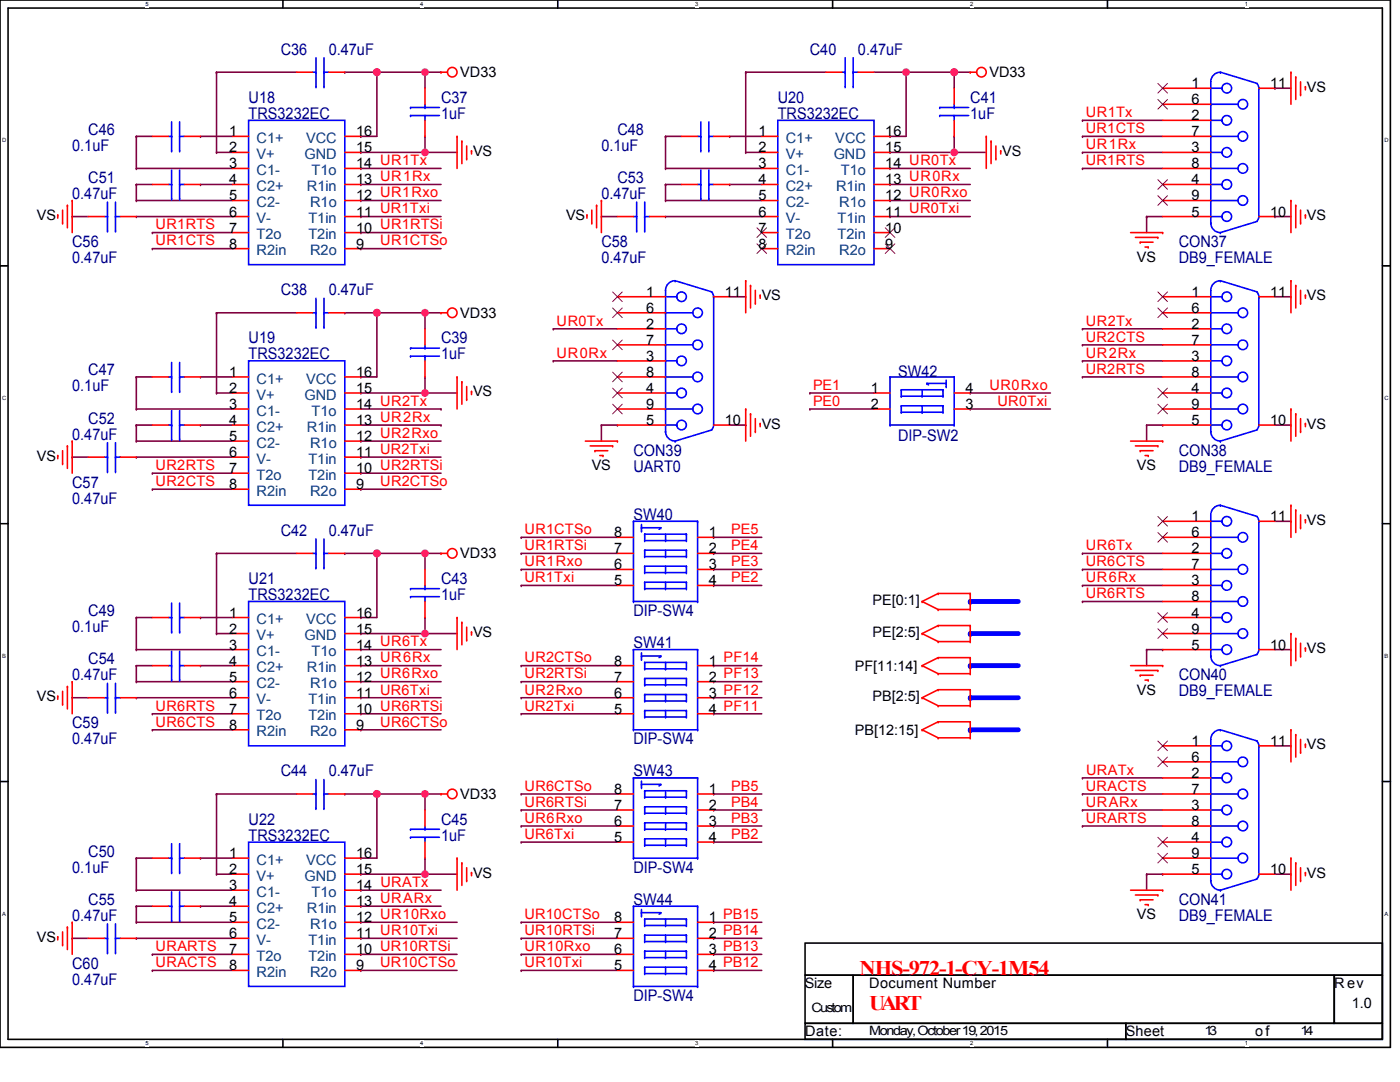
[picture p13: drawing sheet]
<svg xmlns="http://www.w3.org/2000/svg" width="279mm" height="216mm" viewBox="0 0 279 216" stroke-linecap="round" stroke-linejoin="round" font-family="sans-serif">
<defs><g id="words">
<g font-size="4.2" fill="#f00">
<text x="171.5" y="194.5">NHS-972-1-CY-1M54</text>
<text x="173.5" y="201.5">UART</text>
</g>
<g font-size="3.2" fill="#000080">
<text x="56" y="10.9">C36</text>
<text x="65.6" y="10.9">0.47uF</text>
<text x="161.6" y="10.9">C40</text>
<text x="171.2" y="10.9">0.47uF</text>
<text x="49.6" y="20.5">U18</text>
<text x="49.6" y="23.7">TRS3232EC</text>
<text x="88" y="20.5">C37</text>
<text x="88" y="23.7">1uF</text>
<text x="155.2" y="20.5">U20</text>
<text x="155.2" y="23.7">TRS3232EC</text>
<text x="193.6" y="20.5">C41</text>
<text x="193.6" y="23.7">1uF</text>
<text x="17.6" y="26.9">C46</text>
<text x="123.2" y="26.9">C48</text>
<text x="14.4" y="30.1">0.1uF</text>
<text x="120" y="30.1">0.1uF</text>
<text x="14.4" y="39.7">0.47uF</text>
<text x="17.6" y="36.5">C51</text>
<text x="120" y="39.7">0.47uF</text>
<text x="123.2" y="36.5">C53</text>
<text x="14.4" y="49.3">C56</text>
<text x="14.4" y="52.5">0.47uF</text>
<text x="120" y="49.3">C58</text>
<text x="120" y="52.5">0.47uF</text>
<text x="235.2" y="49.3">CON37</text>
<text x="235.2" y="52.5">DB9_FEMALE</text>
<text x="56" y="58.9">C38</text>
<text x="65.6" y="58.9">0.47uF</text>
<text x="49.6" y="68.5">U19</text>
<text x="49.6" y="71.7">TRS3232EC</text>
<text x="88" y="68.5">C39</text>
<text x="88" y="71.7">1uF</text>
<text x="17.6" y="74.9">C47</text>
<text x="179.2" y="75.2">SW42</text>
<text x="14.4" y="78.1">0.1uF</text>
<text x="14.4" y="87.7">0.47uF</text>
<text x="17.6" y="84.5">C52</text>
<text x="179.2" y="88">DIP-SW2</text>
<text x="126.4" y="90.9">CON39</text>
<text x="126.4" y="94.1">UART0</text>
<text x="235.2" y="90.9">CON38</text>
<text x="235.2" y="94.1">DB9_FEMALE</text>
<text x="14.4" y="97.3">C57</text>
<text x="14.4" y="100.5">0.47uF</text>
<text x="56" y="106.9">C42</text>
<text x="65.6" y="106.9">0.47uF</text>
<text x="126.4" y="103.7">SW40</text>
<text x="49.6" y="116.5">U21</text>
<text x="49.6" y="119.7">TRS3232EC</text>
<text x="88" y="116.5">C43</text>
<text x="88" y="119.7">1uF</text>
<text x="17.6" y="122.9">C49</text>
<text x="126.4" y="122.9">DIP-SW4</text>
<text x="14.4" y="126.1">0.1uF</text>
<text x="126.4" y="129.3">SW41</text>
<text x="14.4" y="135.7">0.47uF</text>
<text x="17.6" y="132.5">C54</text>
<text x="235.2" y="135.7">CON40</text>
<text x="235.2" y="138.9">DB9_FEMALE</text>
<text x="14.4" y="145.3">C59</text>
<text x="14.4" y="148.5">0.47uF</text>
<text x="126.4" y="148.5">DIP-SW4</text>
<text x="56" y="154.9">C44</text>
<text x="65.6" y="154.9">0.47uF</text>
<text x="126.4" y="154.9">SW43</text>
<text x="49.6" y="164.5">U22</text>
<text x="49.6" y="167.7">TRS3232EC</text>
<text x="88" y="164.5">C45</text>
<text x="88" y="167.7">1uF</text>
<text x="17.6" y="170.9">C50</text>
<text x="14.4" y="174.1">0.1uF</text>
<text x="126.4" y="174.1">DIP-SW4</text>
<text x="14.4" y="183.7">0.47uF</text>
<text x="17.6" y="180.5">C55</text>
<text x="126.4" y="180.5">SW44</text>
<text x="235.2" y="180.5">CON41</text>
<text x="235.2" y="183.7">DB9_FEMALE</text>
<text x="14.4" y="193.3">C60</text>
<text x="14.4" y="196.5">0.47uF</text>
<text x="126.4" y="199.7">DIP-SW4</text>
</g>
<g font-size="2.9">
<text x="91.9" y="15.4">VD33</text>
<text x="197.5" y="15.4">VD33</text>
<text x="237.8" y="17.6">1</text>
<text x="253.5" y="17.6">11</text>
<text x="237.8" y="20.8">6</text>
<text x="260.8" y="18.3">VS</text>
<text x="45.8" y="27.2">1</text>
<text x="71.1" y="27.2">16</text>
<text x="151.4" y="27.2">1</text>
<text x="176.7" y="27.2">16</text>
<text x="237.8" y="24">2</text>
<text x="237.8" y="27.2">7</text>
<text x="45.8" y="30.4">2</text>
<text x="45.8" y="33.6">3</text>
<text x="71.1" y="30.4">15</text>
<text x="71.1" y="33.6">14 UR1Tx</text>
<text x="94.4" y="31.1">VS</text>
<text x="151.4" y="30.4">2</text>
<text x="151.4" y="33.6">3</text>
<text x="176.7" y="30.4">15</text>
<text x="176.7" y="33.6">14 UR0Tx</text>
<text x="200" y="31.1">VS</text>
<text x="237.8" y="30.4">3</text>
<text x="237.8" y="33.6">8</text>
<text x="45.8" y="36.8">4</text>
<text x="45.8" y="40">5</text>
<text x="71.1" y="36.8">13 UR1Rx</text>
<text x="71.1" y="40">12 UR1Rxo</text>
<text x="151.4" y="36.8">4</text>
<text x="151.4" y="40">5</text>
<text x="176.7" y="36.8">13 UR0Rx</text>
<text x="176.7" y="40">12 UR0Rxo</text>
<text x="237.8" y="36.8">4</text>
<text x="237.8" y="40">9</text>
<text x="7.4" y="43.9">VS</text>
<text x="45.8" y="43.2">6</text>
<text x="45.8" y="46.4">7</text>
<text x="71.1" y="43.2">11 UR1Txi</text>
<text x="71.1" y="46.4">10 UR1RTSi</text>
<text x="113" y="43.9">VS</text>
<text x="151.4" y="43.2">6</text>
<text x="151.4" y="46.4">7</text>
<text x="176.7" y="43.2">11 UR0Txi</text>
<text x="176.7" y="46.4">10</text>
<text x="237.8" y="43.2">5</text>
<text x="253.5" y="43.2">10</text>
<text x="260.8" y="43.9">VS</text>
<text x="45.8" y="49.6">8</text>
<text x="71.1" y="49.6">9</text>
<text x="151.4" y="49.6">8</text>
<text x="176.7" y="49.6">9</text>
<text x="226.9" y="52.2">VS</text>
<text x="129" y="59.2">1</text>
<text x="144.7" y="59.2">11</text>
<text x="152" y="59.9">VS</text>
<text x="237.8" y="59.2">1</text>
<text x="253.5" y="59.2">11</text>
<text x="260.8" y="59.9">VS</text>
<text x="91.9" y="63.4">VD33</text>
<text x="129" y="62.4">6</text>
<text x="129" y="65.6">2</text>
<text x="237.8" y="62.4">6</text>
<text x="237.8" y="65.6">2</text>
<text x="129" y="68.8">7</text>
<text x="237.8" y="68.8">7</text>
<text x="45.8" y="75.2">1</text>
<text x="71.1" y="75.2">16</text>
<text x="129" y="72">3</text>
<text x="129" y="75.2">8</text>
<text x="237.8" y="72">3</text>
<text x="237.8" y="75.2">8</text>
<text x="45.8" y="78.4">2</text>
<text x="45.8" y="81.6">3</text>
<text x="71.1" y="78.4">15</text>
<text x="71.1" y="81.6">14 UR2Tx</text>
<text x="94.4" y="79.1">VS</text>
<text x="129" y="78.4">4</text>
<text x="129" y="81.6">9</text>
<text x="173.8" y="78.4">1</text>
<text x="173.8" y="81.6">2</text>
<text x="192.7" y="78.4">4</text>
<text x="192.7" y="81.6">3</text>
<text x="237.8" y="78.4">4</text>
<text x="237.8" y="81.6">9</text>
<text x="45.8" y="84.8">4</text>
<text x="45.8" y="88">5</text>
<text x="71.1" y="84.8">13 UR2Rx</text>
<text x="71.1" y="88">12 UR2Rxo</text>
<text x="129" y="84.8">5</text>
<text x="144.7" y="84.8">10</text>
<text x="152" y="85.5">VS</text>
<text x="237.8" y="84.8">5</text>
<text x="253.5" y="84.8">10</text>
<text x="260.8" y="85.5">VS</text>
<text x="7.4" y="91.9">VS</text>
<text x="45.8" y="91.2">6</text>
<text x="45.8" y="94.4">7</text>
<text x="71.1" y="91.2">11 UR2Txi</text>
<text x="71.1" y="94.4">10 UR2RTSi</text>
<text x="118.1" y="93.8">VS</text>
<text x="226.9" y="93.8">VS</text>
<text x="45.8" y="97.6">8</text>
<text x="71.1" y="97.6">9</text>
<text x="122.6" y="107.2">8</text>
<text x="141.5" y="107.2">1</text>
<text x="237.8" y="104">1</text>
<text x="237.8" y="107.2">6</text>
<text x="253.5" y="104">11</text>
<text x="260.8" y="104.7">VS</text>
<text x="91.9" y="111.4">VD33</text>
<text x="122.6" y="110.4">7</text>
<text x="122.6" y="113.6">6</text>
<text x="141.5" y="110.4">2</text>
<text x="141.5" y="113.6">3</text>
<text x="237.8" y="110.4">2</text>
<text x="237.8" y="113.6">7</text>
<text x="122.6" y="116.8">5</text>
<text x="141.5" y="116.8">4</text>
<text x="237.8" y="116.8">3</text>
<text x="45.8" y="123.2">1</text>
<text x="71.1" y="123.2">16</text>
<text x="174.1" y="120.7">PE[0:1]</text>
<text x="237.8" y="120">8</text>
<text x="237.8" y="123.2">4</text>
<text x="45.8" y="126.4">2</text>
<text x="45.8" y="129.6">3</text>
<text x="71.1" y="126.4">15</text>
<text x="71.1" y="129.6">14 UR6Tx</text>
<text x="94.4" y="127.1">VS</text>
<text x="174.1" y="127.1">PE[2:5]</text>
<text x="237.8" y="126.4">9</text>
<text x="237.8" y="129.6">5</text>
<text x="253.5" y="129.6">10</text>
<text x="260.8" y="130.3">VS</text>
<text x="45.8" y="132.8">4</text>
<text x="45.8" y="136">5</text>
<text x="71.1" y="132.8">13 UR6Rx</text>
<text x="71.1" y="136">12 UR6Rxo</text>
<text x="122.6" y="132.8">8</text>
<text x="122.6" y="136">7</text>
<text x="141.5" y="132.8">1 PF14</text>
<text x="141.5" y="136">2 PF13</text>
<text x="170.6" y="133.8">PF[11:14]</text>
<text x="7.4" y="139.9">VS</text>
<text x="45.8" y="139.2">6</text>
<text x="45.8" y="142.4">7</text>
<text x="71.1" y="139.2">11 UR6Txi</text>
<text x="71.1" y="142.4">10 UR6RTSi</text>
<text x="122.6" y="139.2">6</text>
<text x="122.6" y="142.4">5</text>
<text x="141.5" y="139.2">3 PF12</text>
<text x="141.5" y="142.4">4 PF11</text>
<text x="174.1" y="139.9">PB[2:5]</text>
<text x="226.9" y="138.6">VS</text>
<text x="45.8" y="145.6">8</text>
<text x="71.1" y="145.6">9</text>
<text x="170.6" y="146.6">PB[12:15]</text>
<text x="237.8" y="148.8">1</text>
<text x="253.5" y="148.8">11</text>
<text x="260.8" y="149.5">VS</text>
<text x="237.8" y="152">6</text>
<text x="237.8" y="155.2">2</text>
<text x="91.9" y="159.4">VD33</text>
<text x="122.6" y="158.4">8</text>
<text x="122.6" y="161.6">7</text>
<text x="141.5" y="158.4">1</text>
<text x="141.5" y="161.6">2</text>
<text x="237.8" y="158.4">7</text>
<text x="237.8" y="161.6">3</text>
<text x="122.6" y="164.8">6</text>
<text x="141.5" y="164.8">3</text>
<text x="237.8" y="164.8">8</text>
<text x="45.8" y="171.2">1</text>
<text x="71.1" y="171.2">16</text>
<text x="122.6" y="168">5</text>
<text x="141.5" y="168">4</text>
<text x="237.8" y="168">4</text>
<text x="237.8" y="171.2">9</text>
<text x="45.8" y="174.4">2</text>
<text x="45.8" y="177.6">3</text>
<text x="71.1" y="174.4">15</text>
<text x="71.1" y="177.6">14 URATx</text>
<text x="94.4" y="175.1">VS</text>
<text x="237.8" y="174.4">5</text>
<text x="253.5" y="174.4">10</text>
<text x="260.8" y="175.1">VS</text>
<text x="45.8" y="180.8">4</text>
<text x="45.8" y="184">5</text>
<text x="71.1" y="180.8">13 URARx</text>
<text x="71.1" y="184">12 UR10Rxo</text>
<text x="122.6" y="184">8</text>
<text x="141.5" y="184">1 PB15</text>
<text x="226.9" y="183.4">VS</text>
<text x="7.4" y="187.9">VS</text>
<text x="45.8" y="187.2">6</text>
<text x="45.8" y="190.4">7</text>
<text x="71.1" y="187.2">11 UR10Txi</text>
<text x="71.1" y="190.4">10 UR10RTSi</text>
<text x="122.6" y="187.2">7</text>
<text x="122.6" y="190.4">6</text>
<text x="141.5" y="187.2">2 PB14</text>
<text x="141.5" y="190.4">3 PB13</text>
<text x="45.8" y="193.6">8</text>
<text x="71.1" y="193.6">9</text>
<text x="122.6" y="193.6">5</text>
<text x="141.5" y="193.6">4 PB12</text>
<text x="160.6" y="197.2">Size</text>
<text x="173.5" y="197.2">Document Number</text>
<text x="266.3" y="197.2">Rev</text>
<text x="269.8" y="201">1.0</text>
<text x="160.7" y="206.8">Date:</text>
<text x="224.7" y="206.8">Sheet</text>
<text x="250.5" y="206.8">of</text>
</g>
<g font-size="2.9" fill="#f00">
<text x="216.7" y="23.4">UR1Tx</text>
<text x="216.7" y="26.6">UR1CTS</text>
<text x="216.7" y="29.8">UR1Rx</text>
<text x="216.7" y="33">UR1RTS</text>
<text x="31.1" y="45.8">UR1RTS</text>
<text x="31.1" y="49">UR1CTS</text>
<text x="75.9" y="49">UR1CTSo</text>
<text x="111.1" y="65">UR0Tx</text>
<text x="216.7" y="65">UR2Tx</text>
<text x="111.1" y="71.4">UR0Rx</text>
<text x="216.7" y="68.2">UR2CTS</text>
<text x="216.7" y="71.4">UR2Rx</text>
<text x="162.3" y="77.8">PE1</text>
<text x="197.5" y="77.8">UR0Rxo</text>
<text x="216.7" y="74.6">UR2RTS</text>
<text x="162.3" y="81">PE0</text>
<text x="199.1" y="81">UR0Txi</text>
<text x="31.1" y="93.8">UR2RTS</text>
<text x="31.1" y="97">UR2CTS</text>
<text x="75.9" y="97">UR2CTSo</text>
<text x="104.7" y="106.6">UR1CTSo</text>
<text x="145.9" y="106.6">PE5</text>
<text x="104.7" y="109.8">UR1RTSi</text>
<text x="104.7" y="113">UR1Rxo</text>
<text x="145.9" y="109.8">PE4</text>
<text x="145.9" y="113">PE3</text>
<text x="216.7" y="113">UR6CTS</text>
<text x="216.7" y="109.8">UR6Tx</text>
<text x="104.7" y="116.2">UR1Txi</text>
<text x="145.9" y="116.2">PE2</text>
<text x="216.7" y="119.4">UR6RTS</text>
<text x="216.7" y="116.2">UR6Rx</text>
<text x="104.7" y="135.4">UR2RTSi</text>
<text x="104.7" y="132.2">UR2CTSo</text>
<text x="31.1" y="141.8">UR6RTS</text>
<text x="104.7" y="141.8">UR2Txi</text>
<text x="104.7" y="138.6">UR2Rxo</text>
<text x="31.1" y="145">UR6CTS</text>
<text x="75.9" y="145">UR6CTSo</text>
<text x="216.7" y="154.6">URATx</text>
<text x="104.7" y="161">UR6RTSi</text>
<text x="104.7" y="157.8">UR6CTSo</text>
<text x="145.9" y="161">PB4</text>
<text x="145.9" y="157.8">PB5</text>
<text x="216.7" y="157.8">URACTS</text>
<text x="216.7" y="161">URARx</text>
<text x="104.7" y="167.4">UR6Txi</text>
<text x="104.7" y="164.2">UR6Rxo</text>
<text x="145.9" y="167.4">PB2</text>
<text x="145.9" y="164.2">PB3</text>
<text x="216.7" y="164.2">URARTS</text>
<text x="104.7" y="183.4">UR10CTSo</text>
<text x="31.1" y="189.8">URARTS</text>
<text x="104.7" y="189.8">UR10Rxo</text>
<text x="104.7" y="186.6">UR10RTSi</text>
<text x="31.1" y="193">URACTS</text>
<text x="75.9" y="193">UR10CTSo</text>
<text x="104.7" y="193">UR10Txi</text>
</g>
<g font-size="2.9" fill="#004080">
<text x="51.2" y="28.5">C1+</text>
<text x="61.1" y="28.5">VCC</text>
<text x="156.8" y="28.5">C1+</text>
<text x="166.7" y="28.5">VCC</text>
<text x="51.2" y="31.7">V+</text>
<text x="51.2" y="34.9">C1-</text>
<text x="60.8" y="31.7">GND</text>
<text x="62.2" y="34.9">T1o</text>
<text x="156.8" y="31.7">V+</text>
<text x="156.8" y="34.9">C1-</text>
<text x="166.4" y="31.7">GND</text>
<text x="167.8" y="34.9">T1o</text>
<text x="51.2" y="38.1">C2+</text>
<text x="51.2" y="41.3">C2-</text>
<text x="61.2" y="38.1">R1in</text>
<text x="61.9" y="41.3">R1o</text>
<text x="156.8" y="38.1">C2+</text>
<text x="156.8" y="41.3">C2-</text>
<text x="166.8" y="38.1">R1in</text>
<text x="167.5" y="41.3">R1o</text>
<text x="51.2" y="44.5">V-</text>
<text x="51.2" y="47.7">T2o</text>
<text x="61.6" y="44.5">T1in</text>
<text x="61.6" y="47.7">T2in</text>
<text x="156.8" y="44.5">V-</text>
<text x="156.8" y="47.7">T2o</text>
<text x="167.2" y="44.5">T1in</text>
<text x="167.2" y="47.7">T2in</text>
<text x="51.2" y="50.9">R2in</text>
<text x="61.9" y="50.9">R2o</text>
<text x="156.8" y="50.9">R2in</text>
<text x="167.5" y="50.9">R2o</text>
<text x="51.2" y="76.5">C1+</text>
<text x="61.1" y="76.5">VCC</text>
<text x="51.2" y="79.7">V+</text>
<text x="51.2" y="82.9">C1-</text>
<text x="60.8" y="79.7">GND</text>
<text x="62.2" y="82.9">T1o</text>
<text x="51.2" y="86.1">C2+</text>
<text x="51.2" y="89.3">C2-</text>
<text x="61.2" y="86.1">R1in</text>
<text x="61.9" y="89.3">R1o</text>
<text x="51.2" y="92.5">V-</text>
<text x="51.2" y="95.7">T2o</text>
<text x="61.6" y="92.5">T1in</text>
<text x="61.6" y="95.7">T2in</text>
<text x="51.2" y="98.9">R2in</text>
<text x="61.9" y="98.9">R2o</text>
<text x="51.2" y="124.5">C1+</text>
<text x="61.1" y="124.5">VCC</text>
<text x="51.2" y="127.7">V+</text>
<text x="51.2" y="130.9">C1-</text>
<text x="60.8" y="127.7">GND</text>
<text x="62.2" y="130.9">T1o</text>
<text x="51.2" y="134.1">C2+</text>
<text x="51.2" y="137.3">C2-</text>
<text x="61.2" y="134.1">R1in</text>
<text x="61.9" y="137.3">R1o</text>
<text x="51.2" y="140.5">V-</text>
<text x="51.2" y="143.7">T2o</text>
<text x="61.6" y="140.5">T1in</text>
<text x="61.6" y="143.7">T2in</text>
<text x="51.2" y="146.9">R2in</text>
<text x="61.9" y="146.9">R2o</text>
<text x="51.2" y="172.5">C1+</text>
<text x="61.1" y="172.5">VCC</text>
<text x="51.2" y="175.7">V+</text>
<text x="51.2" y="178.9">C1-</text>
<text x="60.8" y="175.7">GND</text>
<text x="62.2" y="178.9">T1o</text>
<text x="51.2" y="182.1">C2+</text>
<text x="51.2" y="185.3">C2-</text>
<text x="61.2" y="182.1">R1in</text>
<text x="61.9" y="185.3">R1o</text>
<text x="51.2" y="188.5">V-</text>
<text x="51.2" y="191.7">T2o</text>
<text x="61.6" y="188.5">T1in</text>
<text x="61.6" y="191.7">T2in</text>
<text x="51.2" y="194.9">R2in</text>
<text x="61.9" y="194.9">R2o</text>
</g>
<g font-size="2.6">
<text x="161.9" y="202">Custom</text>
<text x="173.5" y="206.5">Monday, October 19, 2015</text>
<text x="240.4" y="206.5">13</text>
<text x="259.6" y="206.5">14</text>
</g>
<g font-size="1.1">
<text x="29" y="1.2">5</text>
<text x="83.9" y="1.2">4</text>
<text x="138.7" y="1.2">3</text>
<text x="193.6" y="1.2">2</text>
<text x="248.5" y="1.2">1</text>
<text x=".4" y="28.4">D</text>
<text x="276.3" y="28.4">D</text>
<text x=".4" y="79.8">C</text>
<text x="276.3" y="79.8">C</text>
<text x=".4" y="131.2">B</text>
<text x="276.3" y="131.2">B</text>
<text x=".4" y="182.7">A</text>
<text x="276.3" y="182.7">A</text>
<text x="29" y="208.6">5</text>
<text x="83.9" y="208.6">4</text>
<text x="138.7" y="208.6">3</text>
<text x="193.6" y="208.6">2</text>
<text x="248.5" y="208.6">1</text>
</g>
</g></defs>
<path d="M0 0h277.5v209h-277.5zM1.6 1.6h274.3v205.8h-274.3z" fill="none" stroke="#000" stroke-width=".32"/>
<g fill="#fff">
<path d="M29 .2h.7v1.2h-.7z"/>
<path d="M29 207.6h.7v1.2h-.7z"/>
</g>
<path d="M56.5 0v1.6M56.5 207.4v1.6" fill="none" stroke="#000" stroke-width=".32"/>
<g fill="#fff">
<path d="M83.9 .2h.6v1.2h-.6z"/>
<path d="M83.9 207.6h.6v1.2h-.6z"/>
</g>
<path d="M111.3 0v1.6M111.3 207.4v1.6" fill="none" stroke="#000" stroke-width=".32"/>
<g fill="#fff">
<path d="M138.7 .2h.7v1.2h-.7z"/>
<path d="M138.7 207.6h.7v1.2h-.7z"/>
</g>
<path d="M166.2 0v1.6M166.2 207.4v1.6" fill="none" stroke="#000" stroke-width=".32"/>
<g fill="#fff">
<path d="M193.6 .2h.6v1.2h-.6z"/>
<path d="M193.6 207.6h.6v1.2h-.6z"/>
</g>
<path d="M221 0v1.6M221 207.4v1.6" fill="none" stroke="#000" stroke-width=".32"/>
<g fill="#fff">
<path d="M248.5 .2h.6v1.2h-.6z"/>
<path d="M248.5 207.6h.6v1.2h-.6z"/>
<path d="M.4 27.3h.8v1.3h-.8z"/>
<path d="M276.3 27.3h.8v1.3h-.8z"/>
<path d="M.4 78.8h.8v1.2h-.8z"/>
<path d="M276.3 78.8h.8v1.2h-.8z"/>
</g>
<path d="M0 53h1.6M275.9 53h1.6" fill="none" stroke="#000" stroke-width=".32"/>
<g fill="#fff">
<path d="M.4 130.2h.8v1.3h-.8z"/>
<path d="M276.3 130.2h.7v1.3h-.7z"/>
</g>
<path d="M0 104.5h1.6M275.9 104.5h1.6" fill="none" stroke="#000" stroke-width=".32"/>
<g fill="#fff">
<path d="M.4 181.7h.8v1.2h-.8z"/>
<path d="M276.3 181.7h.7v1.2h-.7z"/>
</g>
<path d="M0 155.9h1.6M275.9 155.9h1.6" fill="none" stroke="#000" stroke-width=".32"/>
<path d="M228.8 174.4v3.2" fill="none" stroke="#800040" stroke-width=".32"/>
<circle cx="228.8" cy="174.4" r=".16" fill="#800040"/>
<path d="M104 110.4h19.2" fill="none" stroke="#800040" stroke-width=".32"/>
<circle cx="104" cy="110.4" r=".16" fill="#800040"/>
<path d="M104 107.2h19.2" fill="none" stroke="#800040" stroke-width=".32"/>
<circle cx="104" cy="107.2" r=".16" fill="#800040"/>
<path d="M104 116.8h19.2" fill="none" stroke="#800040" stroke-width=".32"/>
<circle cx="104" cy="116.8" r=".16" fill="#800040"/>
<path d="M104 113.6h19.2" fill="none" stroke="#800040" stroke-width=".32"/>
<circle cx="104" cy="113.6" r=".16" fill="#800040"/>
<path d="M142.4 110.4h9.6" fill="none" stroke="#800040" stroke-width=".32"/>
<circle cx="142.4" cy="110.4" r=".16" fill="#800040"/>
<path d="M142.4 107.2h9.6" fill="none" stroke="#800040" stroke-width=".32"/>
<circle cx="142.4" cy="107.2" r=".16" fill="#800040"/>
<path d="M142.4 116.8h9.6" fill="none" stroke="#800040" stroke-width=".32"/>
<circle cx="142.4" cy="116.8" r=".16" fill="#800040"/>
<path d="M142.4 113.6h9.6" fill="none" stroke="#800040" stroke-width=".32"/>
<circle cx="142.4" cy="113.6" r=".16" fill="#800040"/>
<path d="M254.4 148.8h3.2" fill="none" stroke="#800040" stroke-width=".32"/>
<circle cx="257.6" cy="148.8" r=".16" fill="#800040"/>
<path d="M254.4 174.4h3.2" fill="none" stroke="#800040" stroke-width=".32"/>
<circle cx="257.6" cy="174.4" r=".16" fill="#800040"/>
<path d="M142.4 136h9.6" fill="none" stroke="#800040" stroke-width=".32"/>
<circle cx="142.4" cy="136" r=".16" fill="#800040"/>
<path d="M142.4 132.8h9.6" fill="none" stroke="#800040" stroke-width=".32"/>
<circle cx="142.4" cy="132.8" r=".16" fill="#800040"/>
<path d="M142.4 142.4h9.6" fill="none" stroke="#800040" stroke-width=".32"/>
<circle cx="142.4" cy="142.4" r=".16" fill="#800040"/>
<path d="M142.4 139.2h9.6" fill="none" stroke="#800040" stroke-width=".32"/>
<circle cx="142.4" cy="139.2" r=".16" fill="#800040"/>
<path d="M75.2 14.4h9.6" fill="none" stroke="#800040" stroke-width=".32"/>
<circle cx="75.2" cy="14.4" r=".16" fill="#800040"/>
<path d="M142.4 161.6h9.6" fill="none" stroke="#800040" stroke-width=".32"/>
<circle cx="142.4" cy="161.6" r=".16" fill="#800040"/>
<path d="M142.4 158.4h9.6" fill="none" stroke="#800040" stroke-width=".32"/>
<circle cx="142.4" cy="158.4" r=".16" fill="#800040"/>
<path d="M142.4 168h9.6" fill="none" stroke="#800040" stroke-width=".32"/>
<circle cx="142.4" cy="168" r=".16" fill="#800040"/>
<path d="M142.4 164.8h9.6" fill="none" stroke="#800040" stroke-width=".32"/>
<circle cx="142.4" cy="164.8" r=".16" fill="#800040"/>
<path d="M228.8 84.8h3.2" fill="none" stroke="#800040" stroke-width=".32"/>
<circle cx="232" cy="84.8" r=".16" fill="#800040"/>
<path d="M254.4 59.2h3.2" fill="none" stroke="#800040" stroke-width=".32"/>
<circle cx="257.6" cy="59.2" r=".16" fill="#800040"/>
<path d="M254.4 84.8h3.2" fill="none" stroke="#800040" stroke-width=".32"/>
<circle cx="257.6" cy="84.8" r=".16" fill="#800040"/>
<path d="M72 46.4h16" fill="none" stroke="#800040" stroke-width=".32"/>
<circle cx="72" cy="46.4" r=".16" fill="#800040"/>
<path d="M72 49.6h16" fill="none" stroke="#800040" stroke-width=".32"/>
<circle cx="72" cy="49.6" r=".16" fill="#800040"/>
<path d="M72 43.2h16" fill="none" stroke="#800040" stroke-width=".32"/>
<circle cx="72" cy="43.2" r=".16" fill="#800040"/>
<path d="M72 40h16" fill="none" stroke="#800040" stroke-width=".32"/>
<circle cx="72" cy="40" r=".16" fill="#800040"/>
<path d="M120 84.8h3.2" fill="none" stroke="#800040" stroke-width=".32"/>
<circle cx="123.2" cy="84.8" r=".16" fill="#800040"/>
<path d="M145.6 59.2h3.2" fill="none" stroke="#800040" stroke-width=".32"/>
<circle cx="148.8" cy="59.2" r=".16" fill="#800040"/>
<path d="M145.6 84.8h3.2" fill="none" stroke="#800040" stroke-width=".32"/>
<circle cx="148.8" cy="84.8" r=".16" fill="#800040"/>
<path d="M110.4 65.6h12.8" fill="none" stroke="#800040" stroke-width=".32"/>
<circle cx="110.4" cy="65.6" r=".16" fill="#800040"/>
<path d="M110.4 72h12.8" fill="none" stroke="#800040" stroke-width=".32"/>
<circle cx="110.4" cy="72" r=".16" fill="#800040"/>
<path d="M27.2 84.8v3.2" fill="none" stroke="#800040" stroke-width=".32"/>
<circle cx="27.2" cy="84.8" r=".16" fill="#800040"/>
<path d="M27.2 75.2v6.4" fill="none" stroke="#800040" stroke-width=".32"/>
<circle cx="27.2" cy="75.2" r=".16" fill="#800040"/>
<path d="M40 75.2h6.4" fill="none" stroke="#800040" stroke-width=".32"/>
<circle cx="40" cy="75.2" r=".16" fill="#800040"/>
<path d="M40 84.8h6.4" fill="none" stroke="#800040" stroke-width=".32"/>
<circle cx="40" cy="84.8" r=".16" fill="#800040"/>
<path d="M27.2 88h19.2" fill="none" stroke="#800040" stroke-width=".32"/>
<circle cx="27.2" cy="88" r=".16" fill="#800040"/>
<path d="M72 91.2h16" fill="none" stroke="#800040" stroke-width=".32"/>
<circle cx="72" cy="91.2" r=".16" fill="#800040"/>
<path d="M84.8 62.4v3.2" fill="none" stroke="#800040" stroke-width=".32"/>
<circle cx="84.8" cy="62.4" r=".16" fill="#800040"/>
<path d="M27.2 81.6h19.2" fill="none" stroke="#800040" stroke-width=".32"/>
<circle cx="27.2" cy="81.6" r=".16" fill="#800040"/>
<path d="M43.2 78.4h3.2" fill="none" stroke="#800040" stroke-width=".32"/>
<circle cx="43.2" cy="78.4" r=".16" fill="#800040"/>
<path d="M43.2 62.4h16" fill="none" stroke="#800040" stroke-width=".32"/>
<circle cx="43.2" cy="62.4" r=".16" fill="#800040"/>
<path d="M27.2 84.8h3.2" fill="none" stroke="#800040" stroke-width=".32"/>
<circle cx="27.2" cy="84.8" r=".16" fill="#800040"/>
<path d="M27.2 91.2h19.2" fill="none" stroke="#800040" stroke-width=".32"/>
<circle cx="27.2" cy="91.2" r=".16" fill="#800040"/>
<path d="M27.2 75.2h3.2" fill="none" stroke="#800040" stroke-width=".32"/>
<circle cx="27.2" cy="75.2" r=".16" fill="#800040"/>
<path d="M43.2 62.4v16" fill="none" stroke="#800040" stroke-width=".32"/>
<circle cx="43.2" cy="62.4" r=".16" fill="#800040"/>
<path d="M84.8 75.2v3.2" fill="none" stroke="#800040" stroke-width=".32"/>
<circle cx="84.8" cy="75.2" r=".16" fill="#800040"/>
<path d="M72 88h16" fill="none" stroke="#800040" stroke-width=".32"/>
<circle cx="72" cy="88" r=".16" fill="#800040"/>
<path d="M27.2 132.8v3.2" fill="none" stroke="#800040" stroke-width=".32"/>
<circle cx="27.2" cy="132.8" r=".16" fill="#800040"/>
<path d="M27.2 123.2v6.4" fill="none" stroke="#800040" stroke-width=".32"/>
<circle cx="27.2" cy="123.2" r=".16" fill="#800040"/>
<path d="M40 123.2h6.4" fill="none" stroke="#800040" stroke-width=".32"/>
<circle cx="40" cy="123.2" r=".16" fill="#800040"/>
<path d="M40 132.8h6.4" fill="none" stroke="#800040" stroke-width=".32"/>
<circle cx="40" cy="132.8" r=".16" fill="#800040"/>
<path d="M27.2 136h19.2" fill="none" stroke="#800040" stroke-width=".32"/>
<circle cx="27.2" cy="136" r=".16" fill="#800040"/>
<path d="M27.2 129.6h19.2" fill="none" stroke="#800040" stroke-width=".32"/>
<circle cx="27.2" cy="129.6" r=".16" fill="#800040"/>
<path d="M43.2 126.4h3.2" fill="none" stroke="#800040" stroke-width=".32"/>
<circle cx="43.2" cy="126.4" r=".16" fill="#800040"/>
<path d="M43.2 110.4h16" fill="none" stroke="#800040" stroke-width=".32"/>
<circle cx="43.2" cy="110.4" r=".16" fill="#800040"/>
<path d="M27.2 132.8h3.2" fill="none" stroke="#800040" stroke-width=".32"/>
<circle cx="27.2" cy="132.8" r=".16" fill="#800040"/>
<path d="M27.2 139.2h19.2" fill="none" stroke="#800040" stroke-width=".32"/>
<circle cx="27.2" cy="139.2" r=".16" fill="#800040"/>
<path d="M27.2 123.2h3.2" fill="none" stroke="#800040" stroke-width=".32"/>
<circle cx="27.2" cy="123.2" r=".16" fill="#800040"/>
<path d="M43.2 110.4v16" fill="none" stroke="#800040" stroke-width=".32"/>
<circle cx="43.2" cy="110.4" r=".16" fill="#800040"/>
<path d="M72 123.2h3.2" fill="none" stroke="#800040" stroke-width=".32"/>
<circle cx="72" cy="123.2" r=".16" fill="#800040"/>
<path d="M84.8 126.4h6.4" fill="none" stroke="#800040" stroke-width=".32"/>
<circle cx="84.8" cy="126.4" r=".16" fill="#800040"/>
<path d="M72 94.4h16" fill="none" stroke="#800040" stroke-width=".32"/>
<circle cx="72" cy="94.4" r=".16" fill="#800040"/>
<path d="M72 97.6h16" fill="none" stroke="#800040" stroke-width=".32"/>
<circle cx="72" cy="97.6" r=".16" fill="#800040"/>
<path d="M14.4 91.2h3.2" fill="none" stroke="#800040" stroke-width=".32"/>
<circle cx="14.4" cy="91.2" r=".16" fill="#800040"/>
<path d="M75.2 62.4v12.8" fill="none" stroke="#800040" stroke-width=".32"/>
<circle cx="75.2" cy="62.4" r=".16" fill="#800040"/>
<path d="M14.4 139.2h3.2" fill="none" stroke="#800040" stroke-width=".32"/>
<circle cx="14.4" cy="139.2" r=".16" fill="#800040"/>
<path d="M27.2 180.8v3.2" fill="none" stroke="#800040" stroke-width=".32"/>
<circle cx="27.2" cy="180.8" r=".16" fill="#800040"/>
<path d="M27.2 171.2v6.4" fill="none" stroke="#800040" stroke-width=".32"/>
<circle cx="27.2" cy="171.2" r=".16" fill="#800040"/>
<path d="M40 171.2h6.4" fill="none" stroke="#800040" stroke-width=".32"/>
<circle cx="40" cy="171.2" r=".16" fill="#800040"/>
<path d="M40 180.8h6.4" fill="none" stroke="#800040" stroke-width=".32"/>
<circle cx="40" cy="180.8" r=".16" fill="#800040"/>
<path d="M27.2 184h19.2" fill="none" stroke="#800040" stroke-width=".32"/>
<circle cx="27.2" cy="184" r=".16" fill="#800040"/>
<path d="M72 177.6h16" fill="none" stroke="#800040" stroke-width=".32"/>
<circle cx="72" cy="177.6" r=".16" fill="#800040"/>
<path d="M84.8 158.4h3.2" fill="none" stroke="#800040" stroke-width=".32"/>
<circle cx="84.8" cy="158.4" r=".16" fill="#800040"/>
<path d="M27.2 177.6h19.2" fill="none" stroke="#800040" stroke-width=".32"/>
<circle cx="27.2" cy="177.6" r=".16" fill="#800040"/>
<path d="M27.2 180.8h3.2" fill="none" stroke="#800040" stroke-width=".32"/>
<circle cx="27.2" cy="180.8" r=".16" fill="#800040"/>
<path d="M27.2 187.2h19.2" fill="none" stroke="#800040" stroke-width=".32"/>
<circle cx="27.2" cy="187.2" r=".16" fill="#800040"/>
<path d="M27.2 171.2h3.2" fill="none" stroke="#800040" stroke-width=".32"/>
<circle cx="27.2" cy="171.2" r=".16" fill="#800040"/>
<path d="M72 180.8h16" fill="none" stroke="#800040" stroke-width=".32"/>
<circle cx="72" cy="180.8" r=".16" fill="#800040"/>
<path d="M43.2 158.4v16" fill="none" stroke="#800040" stroke-width=".32"/>
<circle cx="43.2" cy="158.4" r=".16" fill="#800040"/>
<path d="M84.8 171.2v3.2" fill="none" stroke="#800040" stroke-width=".32"/>
<circle cx="84.8" cy="171.2" r=".16" fill="#800040"/>
<path d="M27.2 36.8v3.2" fill="none" stroke="#800040" stroke-width=".32"/>
<circle cx="27.2" cy="36.8" r=".16" fill="#800040"/>
<path d="M30.4 190.4h16" fill="none" stroke="#800040" stroke-width=".32"/>
<circle cx="30.4" cy="190.4" r=".16" fill="#800040"/>
<path d="M40 36.8h6.4" fill="none" stroke="#800040" stroke-width=".32"/>
<circle cx="40" cy="36.8" r=".16" fill="#800040"/>
<path d="M27.2 40h19.2" fill="none" stroke="#800040" stroke-width=".32"/>
<circle cx="27.2" cy="40" r=".16" fill="#800040"/>
<path d="M72 33.6h16" fill="none" stroke="#800040" stroke-width=".32"/>
<circle cx="72" cy="33.6" r=".16" fill="#800040"/>
<path d="M30.4 193.6h16" fill="none" stroke="#800040" stroke-width=".32"/>
<circle cx="30.4" cy="193.6" r=".16" fill="#800040"/>
<path d="M43.2 30.4h3.2" fill="none" stroke="#800040" stroke-width=".32"/>
<circle cx="43.2" cy="30.4" r=".16" fill="#800040"/>
<path d="M43.2 14.4h16" fill="none" stroke="#800040" stroke-width=".32"/>
<circle cx="43.2" cy="14.4" r=".16" fill="#800040"/>
<path d="M27.2 36.8h3.2" fill="none" stroke="#800040" stroke-width=".32"/>
<circle cx="27.2" cy="36.8" r=".16" fill="#800040"/>
<path d="M72 36.8h16" fill="none" stroke="#800040" stroke-width=".32"/>
<circle cx="72" cy="36.8" r=".16" fill="#800040"/>
<path d="M43.2 14.4v16" fill="none" stroke="#800040" stroke-width=".32"/>
<circle cx="43.2" cy="14.4" r=".16" fill="#800040"/>
<path d="M72 27.2h3.2" fill="none" stroke="#800040" stroke-width=".32"/>
<circle cx="72" cy="27.2" r=".16" fill="#800040"/>
<path d="M84.8 27.2v3.2" fill="none" stroke="#800040" stroke-width=".32"/>
<circle cx="84.8" cy="27.2" r=".16" fill="#800040"/>
<path d="M14.4 187.2h3.2" fill="none" stroke="#800040" stroke-width=".32"/>
<circle cx="14.4" cy="187.2" r=".16" fill="#800040"/>
<path d="M75.2 158.4v12.8" fill="none" stroke="#800040" stroke-width=".32"/>
<circle cx="75.2" cy="158.4" r=".16" fill="#800040"/>
<path d="M30.4 46.4h16" fill="none" stroke="#800040" stroke-width=".32"/>
<circle cx="30.4" cy="46.4" r=".16" fill="#800040"/>
<path d="M30.4 49.6h16" fill="none" stroke="#800040" stroke-width=".32"/>
<circle cx="30.4" cy="49.6" r=".16" fill="#800040"/>
<path d="M216 33.6h16" fill="none" stroke="#800040" stroke-width=".32"/>
<circle cx="216" cy="33.6" r=".16" fill="#800040"/>
<path d="M216 27.2h16" fill="none" stroke="#800040" stroke-width=".32"/>
<circle cx="216" cy="27.2" r=".16" fill="#800040"/>
<path d="M216 24h16" fill="none" stroke="#800040" stroke-width=".32"/>
<circle cx="216" cy="24" r=".16" fill="#800040"/>
<path d="M216 30.4h16" fill="none" stroke="#800040" stroke-width=".32"/>
<circle cx="216" cy="30.4" r=".16" fill="#800040"/>
<path d="M216 75.2h16" fill="none" stroke="#800040" stroke-width=".32"/>
<circle cx="216" cy="75.2" r=".16" fill="#800040"/>
<path d="M216 68.8h16" fill="none" stroke="#800040" stroke-width=".32"/>
<circle cx="216" cy="68.8" r=".16" fill="#800040"/>
<path d="M216 65.6h16" fill="none" stroke="#800040" stroke-width=".32"/>
<circle cx="216" cy="65.6" r=".16" fill="#800040"/>
<path d="M216 72h16" fill="none" stroke="#800040" stroke-width=".32"/>
<circle cx="216" cy="72" r=".16" fill="#800040"/>
<path d="M30.4 94.4h16" fill="none" stroke="#800040" stroke-width=".32"/>
<circle cx="30.4" cy="94.4" r=".16" fill="#800040"/>
<path d="M30.4 97.6h16" fill="none" stroke="#800040" stroke-width=".32"/>
<circle cx="30.4" cy="97.6" r=".16" fill="#800040"/>
<path d="M72 81.6h16" fill="none" stroke="#800040" stroke-width=".32"/>
<circle cx="88" cy="81.6" r=".16" fill="#800040"/>
<path d="M72 84.8h16" fill="none" stroke="#800040" stroke-width=".32"/>
<circle cx="88" cy="84.8" r=".16" fill="#800040"/>
<path d="M104 142.4h19.2" fill="none" stroke="#800040" stroke-width=".32"/>
<circle cx="104" cy="142.4" r=".16" fill="#800040"/>
<path d="M104 139.2h19.2" fill="none" stroke="#800040" stroke-width=".32"/>
<circle cx="104" cy="139.2" r=".16" fill="#800040"/>
<path d="M104 136h19.2" fill="none" stroke="#800040" stroke-width=".32"/>
<circle cx="104" cy="136" r=".16" fill="#800040"/>
<path d="M104 132.8h19.2" fill="none" stroke="#800040" stroke-width=".32"/>
<circle cx="104" cy="132.8" r=".16" fill="#800040"/>
<path d="M216 120h16" fill="none" stroke="#800040" stroke-width=".32"/>
<circle cx="216" cy="120" r=".16" fill="#800040"/>
<path d="M216 113.6h16" fill="none" stroke="#800040" stroke-width=".32"/>
<circle cx="216" cy="113.6" r=".16" fill="#800040"/>
<path d="M216 110.4h16" fill="none" stroke="#800040" stroke-width=".32"/>
<circle cx="216" cy="110.4" r=".16" fill="#800040"/>
<path d="M216 116.8h16" fill="none" stroke="#800040" stroke-width=".32"/>
<circle cx="216" cy="116.8" r=".16" fill="#800040"/>
<path d="M216 164.8h16" fill="none" stroke="#800040" stroke-width=".32"/>
<circle cx="216" cy="164.8" r=".16" fill="#800040"/>
<path d="M216 158.4h16" fill="none" stroke="#800040" stroke-width=".32"/>
<circle cx="216" cy="158.4" r=".16" fill="#800040"/>
<path d="M216 155.2h16" fill="none" stroke="#800040" stroke-width=".32"/>
<circle cx="216" cy="155.2" r=".16" fill="#800040"/>
<path d="M216 161.6h16" fill="none" stroke="#800040" stroke-width=".32"/>
<circle cx="216" cy="161.6" r=".16" fill="#800040"/>
<path d="M132.8 36.8v3.2" fill="none" stroke="#800040" stroke-width=".32"/>
<circle cx="132.8" cy="36.8" r=".16" fill="#800040"/>
<path d="M132.8 27.2v6.4" fill="none" stroke="#800040" stroke-width=".32"/>
<circle cx="132.8" cy="27.2" r=".16" fill="#800040"/>
<path d="M145.6 27.2h6.4" fill="none" stroke="#800040" stroke-width=".32"/>
<circle cx="145.6" cy="27.2" r=".16" fill="#800040"/>
<path d="M145.6 36.8h6.4" fill="none" stroke="#800040" stroke-width=".32"/>
<circle cx="145.6" cy="36.8" r=".16" fill="#800040"/>
<path d="M132.8 40h19.2" fill="none" stroke="#800040" stroke-width=".32"/>
<circle cx="132.8" cy="40" r=".16" fill="#800040"/>
<path d="M177.6 43.2h16" fill="none" stroke="#800040" stroke-width=".32"/>
<circle cx="177.6" cy="43.2" r=".16" fill="#800040"/>
<path d="M177.6 33.6h16" fill="none" stroke="#800040" stroke-width=".32"/>
<circle cx="177.6" cy="33.6" r=".16" fill="#800040"/>
<path d="M132.8 33.6h19.2" fill="none" stroke="#800040" stroke-width=".32"/>
<circle cx="132.8" cy="33.6" r=".16" fill="#800040"/>
<path d="M148.8 30.4h3.2" fill="none" stroke="#800040" stroke-width=".32"/>
<circle cx="148.8" cy="30.4" r=".16" fill="#800040"/>
<path d="M148.8 14.4h16" fill="none" stroke="#800040" stroke-width=".32"/>
<circle cx="148.8" cy="14.4" r=".16" fill="#800040"/>
<path d="M132.8 36.8h3.2" fill="none" stroke="#800040" stroke-width=".32"/>
<circle cx="132.8" cy="36.8" r=".16" fill="#800040"/>
<path d="M132.8 43.2h19.2" fill="none" stroke="#800040" stroke-width=".32"/>
<circle cx="132.8" cy="43.2" r=".16" fill="#800040"/>
<path d="M132.8 27.2h3.2" fill="none" stroke="#800040" stroke-width=".32"/>
<circle cx="132.8" cy="27.2" r=".16" fill="#800040"/>
<path d="M177.6 36.8h16" fill="none" stroke="#800040" stroke-width=".32"/>
<circle cx="177.6" cy="36.8" r=".16" fill="#800040"/>
<path d="M148.8 14.4v16" fill="none" stroke="#800040" stroke-width=".32"/>
<circle cx="148.8" cy="14.4" r=".16" fill="#800040"/>
<path d="M177.6 27.2h3.2" fill="none" stroke="#800040" stroke-width=".32"/>
<circle cx="177.6" cy="27.2" r=".16" fill="#800040"/>
<path d="M177.6 40h16" fill="none" stroke="#800040" stroke-width=".32"/>
<circle cx="177.6" cy="40" r=".16" fill="#800040"/>
<path d="M190.4 27.2v3.2" fill="none" stroke="#800040" stroke-width=".32"/>
<circle cx="190.4" cy="27.2" r=".16" fill="#800040"/>
<path d="M30.4 142.4h16" fill="none" stroke="#800040" stroke-width=".32"/>
<circle cx="30.4" cy="142.4" r=".16" fill="#800040"/>
<path d="M30.4 145.6h16" fill="none" stroke="#800040" stroke-width=".32"/>
<circle cx="30.4" cy="145.6" r=".16" fill="#800040"/>
<path d="M72 129.6h16" fill="none" stroke="#800040" stroke-width=".32"/>
<circle cx="72" cy="129.6" r=".16" fill="#800040"/>
<path d="M72 132.8h16" fill="none" stroke="#800040" stroke-width=".32"/>
<circle cx="72" cy="132.8" r=".16" fill="#800040"/>
<path d="M120 43.2h3.2" fill="none" stroke="#800040" stroke-width=".32"/>
<circle cx="120" cy="43.2" r=".16" fill="#800040"/>
<path d="M72 139.2h16" fill="none" stroke="#800040" stroke-width=".32"/>
<circle cx="72" cy="139.2" r=".16" fill="#800040"/>
<path d="M72 136h16" fill="none" stroke="#800040" stroke-width=".32"/>
<circle cx="72" cy="136" r=".16" fill="#800040"/>
<path d="M72 142.4h16" fill="none" stroke="#800040" stroke-width=".32"/>
<circle cx="72" cy="142.4" r=".16" fill="#800040"/>
<path d="M72 145.6h16" fill="none" stroke="#800040" stroke-width=".32"/>
<circle cx="72" cy="145.6" r=".16" fill="#800040"/>
<path d="M193.6 120h9.6" fill="none" stroke="#00f" stroke-width=".96"/>
<circle cx="193.6" cy="120" r=".48" fill="#00f"/>
<path d="M193.6 132.8h9.6" fill="none" stroke="#00f" stroke-width=".96"/>
<circle cx="193.6" cy="132.8" r=".48" fill="#00f"/>
<path d="M193.6 139.2h9.6" fill="none" stroke="#00f" stroke-width=".96"/>
<circle cx="193.6" cy="139.2" r=".48" fill="#00f"/>
<path d="M193.6 145.6h9.6" fill="none" stroke="#00f" stroke-width=".96"/>
<circle cx="193.6" cy="145.6" r=".48" fill="#00f"/>
<path d="M193.6 126.4h9.6" fill="none" stroke="#00f" stroke-width=".96"/>
<circle cx="193.6" cy="126.4" r=".48" fill="#00f"/>
<path d="M142.4 187.2h9.6" fill="none" stroke="#800040" stroke-width=".32"/>
<circle cx="142.4" cy="187.2" r=".16" fill="#800040"/>
<path d="M142.4 184h9.6" fill="none" stroke="#800040" stroke-width=".32"/>
<circle cx="142.4" cy="184" r=".16" fill="#800040"/>
<path d="M142.4 193.6h9.6" fill="none" stroke="#800040" stroke-width=".32"/>
<circle cx="142.4" cy="193.6" r=".16" fill="#800040"/>
<path d="M142.4 190.4h9.6" fill="none" stroke="#800040" stroke-width=".32"/>
<circle cx="142.4" cy="190.4" r=".16" fill="#800040"/>
<path d="M104 168h19.2" fill="none" stroke="#800040" stroke-width=".32"/>
<circle cx="104" cy="168" r=".16" fill="#800040"/>
<path d="M104 164.8h19.2" fill="none" stroke="#800040" stroke-width=".32"/>
<circle cx="104" cy="164.8" r=".16" fill="#800040"/>
<path d="M104 161.6h19.2" fill="none" stroke="#800040" stroke-width=".32"/>
<circle cx="104" cy="161.6" r=".16" fill="#800040"/>
<path d="M104 158.4h19.2" fill="none" stroke="#800040" stroke-width=".32"/>
<circle cx="104" cy="158.4" r=".16" fill="#800040"/>
<path d="M104 193.6h19.2" fill="none" stroke="#800040" stroke-width=".32"/>
<circle cx="104" cy="193.6" r=".16" fill="#800040"/>
<path d="M104 190.4h19.2" fill="none" stroke="#800040" stroke-width=".32"/>
<circle cx="104" cy="190.4" r=".16" fill="#800040"/>
<path d="M104 187.2h19.2" fill="none" stroke="#800040" stroke-width=".32"/>
<circle cx="104" cy="187.2" r=".16" fill="#800040"/>
<path d="M104 184h19.2" fill="none" stroke="#800040" stroke-width=".32"/>
<circle cx="104" cy="184" r=".16" fill="#800040"/>
<path d="M72 187.2h19.2" fill="none" stroke="#800040" stroke-width=".32"/>
<circle cx="72" cy="187.2" r=".16" fill="#800040"/>
<path d="M72 184h19.2" fill="none" stroke="#800040" stroke-width=".32"/>
<circle cx="72" cy="184" r=".16" fill="#800040"/>
<path d="M72 190.4h19.2" fill="none" stroke="#800040" stroke-width=".32"/>
<circle cx="72" cy="190.4" r=".16" fill="#800040"/>
<path d="M72 193.6h19.2" fill="none" stroke="#800040" stroke-width=".32"/>
<circle cx="72" cy="193.6" r=".16" fill="#800040"/>
<path d="M228.8 129.6h3.2" fill="none" stroke="#800040" stroke-width=".32"/>
<circle cx="232" cy="129.6" r=".16" fill="#800040"/>
<path d="M254.4 104h3.2" fill="none" stroke="#800040" stroke-width=".32"/>
<circle cx="257.6" cy="104" r=".16" fill="#800040"/>
<path d="M254.4 129.6h3.2" fill="none" stroke="#800040" stroke-width=".32"/>
<circle cx="257.6" cy="129.6" r=".16" fill="#800040"/>
<path d="M228.8 43.2v3.2" fill="none" stroke="#800040" stroke-width=".32"/>
<circle cx="228.8" cy="43.2" r=".16" fill="#800040"/>
<path d="M254.4 17.6h3.2" fill="none" stroke="#800040" stroke-width=".32"/>
<circle cx="254.4" cy="17.6" r=".16" fill="#800040"/>
<path d="M254.4 43.2h3.2" fill="none" stroke="#800040" stroke-width=".32"/>
<circle cx="254.4" cy="43.2" r=".16" fill="#800040"/>
<path d="M27.2 27.2h3.2" fill="none" stroke="#800040" stroke-width=".32"/>
<circle cx="27.2" cy="27.2" r=".16" fill="#800040"/>
<path d="M27.2 27.2v6.4" fill="none" stroke="#800040" stroke-width=".32"/>
<circle cx="27.2" cy="27.2" r=".16" fill="#800040"/>
<path d="M40 27.2h6.4" fill="none" stroke="#800040" stroke-width=".32"/>
<circle cx="40" cy="27.2" r=".16" fill="#800040"/>
<path d="M27.2 33.6h19.2" fill="none" stroke="#800040" stroke-width=".32"/>
<circle cx="27.2" cy="33.6" r=".16" fill="#800040"/>
<path d="M72 78.4h12.8" fill="none" stroke="#800040" stroke-width=".32"/>
<circle cx="72" cy="78.4" r=".16" fill="#800040"/>
<path d="M72 30.4h12.8" fill="none" stroke="#800040" stroke-width=".32"/>
<circle cx="72" cy="30.4" r=".16" fill="#800040"/>
<path d="M228.8 84.8v3.2" fill="none" stroke="#800040" stroke-width=".32"/>
<circle cx="228.8" cy="84.8" r=".16" fill="#800040"/>
<path d="M228.8 43.2h3.2" fill="none" stroke="#800040" stroke-width=".32"/>
<circle cx="228.8" cy="43.2" r=".16" fill="#800040"/>
<path d="M72 126.4h12.8" fill="none" stroke="#800040" stroke-width=".32"/>
<circle cx="72" cy="126.4" r=".16" fill="#800040"/>
<path d="M120 84.8v3.2" fill="none" stroke="#800040" stroke-width=".32"/>
<circle cx="120" cy="84.8" r=".16" fill="#800040"/>
<path d="M14.4 43.2h3.2" fill="none" stroke="#800040" stroke-width=".32"/>
<circle cx="14.4" cy="43.2" r=".16" fill="#800040"/>
<path d="M84.8 30.4h6.4" fill="none" stroke="#800040" stroke-width=".32"/>
<circle cx="84.8" cy="30.4" r=".16" fill="#800040"/>
<path d="M84.8 123.2v3.2" fill="none" stroke="#800040" stroke-width=".32"/>
<circle cx="84.8" cy="123.2" r=".16" fill="#800040"/>
<path d="M177.6 30.4h12.8" fill="none" stroke="#800040" stroke-width=".32"/>
<circle cx="177.6" cy="30.4" r=".16" fill="#800040"/>
<path d="M72 174.4h12.8" fill="none" stroke="#800040" stroke-width=".32"/>
<circle cx="72" cy="174.4" r=".16" fill="#800040"/>
<path d="M228.8 129.6v3.2" fill="none" stroke="#800040" stroke-width=".32"/>
<circle cx="228.8" cy="129.6" r=".16" fill="#800040"/>
<path d="M84.8 78.4h6.4" fill="none" stroke="#800040" stroke-width=".32"/>
<circle cx="84.8" cy="78.4" r=".16" fill="#800040"/>
<path d="M190.4 30.4h6.4" fill="none" stroke="#800040" stroke-width=".32"/>
<circle cx="190.4" cy="30.4" r=".16" fill="#800040"/>
<path d="M228.8 174.4h3.2" fill="none" stroke="#800040" stroke-width=".32"/>
<circle cx="232" cy="174.4" r=".16" fill="#800040"/>
<path d="M84.8 174.4h6.4" fill="none" stroke="#800040" stroke-width=".32"/>
<circle cx="84.8" cy="174.4" r=".16" fill="#800040"/>
<path d="M27.2 43.2h19.2" fill="none" stroke="#800040" stroke-width=".32"/>
<circle cx="27.2" cy="43.2" r=".16" fill="#800040"/>
<path d="M75.2 110.4v12.8" fill="none" stroke="#800040" stroke-width=".32"/>
<circle cx="75.2" cy="110.4" r=".16" fill="#800040"/>
<path d="M84.8 14.4v3.2" fill="none" stroke="#800040" stroke-width=".32"/>
<circle cx="84.8" cy="14.4" r=".16" fill="#800040"/>
<path d="M72 75.2h3.2" fill="none" stroke="#800040" stroke-width=".32"/>
<circle cx="72" cy="75.2" r=".16" fill="#800040"/>
<path d="M75.2 110.4h9.6" fill="none" stroke="#800040" stroke-width=".32"/>
<circle cx="75.2" cy="110.4" r=".16" fill="#800040"/>
<path d="M68.8 14.4h6.4" fill="none" stroke="#800040" stroke-width=".32"/>
<circle cx="68.8" cy="14.4" r=".16" fill="#800040"/>
<path d="M84.8 110.4h3.2" fill="none" stroke="#800040" stroke-width=".32"/>
<circle cx="84.8" cy="110.4" r=".16" fill="#800040"/>
<path d="M43.2 174.4h3.2" fill="none" stroke="#800040" stroke-width=".32"/>
<circle cx="43.2" cy="174.4" r=".16" fill="#800040"/>
<path d="M68.8 62.4h6.4" fill="none" stroke="#800040" stroke-width=".32"/>
<circle cx="68.8" cy="62.4" r=".16" fill="#800040"/>
<path d="M84.8 110.4v3.2" fill="none" stroke="#800040" stroke-width=".32"/>
<circle cx="84.8" cy="110.4" r=".16" fill="#800040"/>
<path d="M72 171.2h3.2" fill="none" stroke="#800040" stroke-width=".32"/>
<circle cx="72" cy="171.2" r=".16" fill="#800040"/>
<path d="M75.2 62.4h9.6" fill="none" stroke="#800040" stroke-width=".32"/>
<circle cx="75.2" cy="62.4" r=".16" fill="#800040"/>
<path d="M43.2 158.4h16" fill="none" stroke="#800040" stroke-width=".32"/>
<circle cx="43.2" cy="158.4" r=".16" fill="#800040"/>
<path d="M174.4 14.4h6.4" fill="none" stroke="#800040" stroke-width=".32"/>
<circle cx="180.8" cy="14.4" r=".16" fill="#800040"/>
<path d="M180.8 14.4v12.8" fill="none" stroke="#800040" stroke-width=".32"/>
<circle cx="180.8" cy="14.4" r=".16" fill="#800040"/>
<path d="M84.8 158.4v3.2" fill="none" stroke="#800040" stroke-width=".32"/>
<circle cx="84.8" cy="158.4" r=".16" fill="#800040"/>
<path d="M84.8 14.4h3.2" fill="none" stroke="#800040" stroke-width=".32"/>
<circle cx="84.8" cy="14.4" r=".16" fill="#800040"/>
<path d="M180.8 14.4h9.6" fill="none" stroke="#800040" stroke-width=".32"/>
<circle cx="190.4" cy="14.4" r=".16" fill="#800040"/>
<path d="M75.2 158.4h9.6" fill="none" stroke="#800040" stroke-width=".32"/>
<circle cx="75.2" cy="158.4" r=".16" fill="#800040"/>
<path d="M75.2 14.4v12.8" fill="none" stroke="#800040" stroke-width=".32"/>
<circle cx="75.2" cy="14.4" r=".16" fill="#800040"/>
<path d="M68.8 158.4h6.4" fill="none" stroke="#800040" stroke-width=".32"/>
<circle cx="68.8" cy="158.4" r=".16" fill="#800040"/>
<path d="M190.4 14.4h3.2" fill="none" stroke="#800040" stroke-width=".32"/>
<circle cx="190.4" cy="14.4" r=".16" fill="#800040"/>
<path d="M84.8 62.4h3.2" fill="none" stroke="#800040" stroke-width=".32"/>
<circle cx="84.8" cy="62.4" r=".16" fill="#800040"/>
<path d="M190.4 14.4v3.2" fill="none" stroke="#800040" stroke-width=".32"/>
<circle cx="190.4" cy="14.4" r=".16" fill="#800040"/>
<path d="M68.8 110.4h6.4" fill="none" stroke="#800040" stroke-width=".32"/>
<circle cx="68.8" cy="110.4" r=".16" fill="#800040"/>
<path d="M161.6 81.6h12.8" fill="none" stroke="#800040" stroke-width=".32"/>
<circle cx="161.6" cy="81.6" r=".16" fill="#800040"/>
<path d="M161.6 78.4h12.8" fill="none" stroke="#800040" stroke-width=".32"/>
<circle cx="161.6" cy="78.4" r=".16" fill="#800040"/>
<path d="M193.6 78.4h16" fill="none" stroke="#800040" stroke-width=".32"/>
<circle cx="193.6" cy="78.4" r=".16" fill="#800040"/>
<path d="M193.6 81.6h16" fill="none" stroke="#800040" stroke-width=".32"/>
<circle cx="193.6" cy="81.6" r=".16" fill="#800040"/>
<path d="M184 120l3.2 1.6" fill="none" stroke="#f00" stroke-width=".32"/>
<circle cx="187.2" cy="121.6" r=".16" fill="#f00"/>
<path d="M187.2 121.6h6.4" fill="none" stroke="#f00" stroke-width=".32"/>
<circle cx="193.6" cy="121.6" r=".16" fill="#f00"/>
<path d="M193.6 118.4v3.2" fill="none" stroke="#f00" stroke-width=".32"/>
<circle cx="193.6" cy="118.4" r=".16" fill="#f00"/>
<path d="M187.2 118.4h6.4" fill="none" stroke="#f00" stroke-width=".32"/>
<circle cx="187.2" cy="118.4" r=".16" fill="#f00"/>
<path d="M187.2 118.4l-3.2 1.6" fill="none" stroke="#f00" stroke-width=".32"/>
<circle cx="184" cy="120" r=".16" fill="#f00"/>
<path d="M187.2 131.2l-3.2 1.6" fill="none" stroke="#f00" stroke-width=".32"/>
<circle cx="187.2" cy="131.2" r=".16" fill="#f00"/>
<path d="M187.2 131.2h6.4" fill="none" stroke="#f00" stroke-width=".32"/>
<circle cx="193.6" cy="131.2" r=".16" fill="#f00"/>
<path d="M193.6 131.2v3.2" fill="none" stroke="#f00" stroke-width=".32"/>
<circle cx="193.6" cy="134.4" r=".16" fill="#f00"/>
<path d="M187.2 134.4h6.4" fill="none" stroke="#f00" stroke-width=".32"/>
<circle cx="187.2" cy="134.4" r=".16" fill="#f00"/>
<path d="M184 132.8l3.2 1.6" fill="none" stroke="#f00" stroke-width=".32"/>
<circle cx="184" cy="132.8" r=".16" fill="#f00"/>
<path d="M184 139.2l3.2 1.6" fill="none" stroke="#f00" stroke-width=".32"/>
<circle cx="187.2" cy="140.8" r=".16" fill="#f00"/>
<path d="M187.2 140.8h6.4" fill="none" stroke="#f00" stroke-width=".32"/>
<circle cx="193.6" cy="140.8" r=".16" fill="#f00"/>
<path d="M193.6 137.6v3.2" fill="none" stroke="#f00" stroke-width=".32"/>
<circle cx="193.6" cy="137.6" r=".16" fill="#f00"/>
<path d="M187.2 137.6h6.4" fill="none" stroke="#f00" stroke-width=".32"/>
<circle cx="187.2" cy="137.6" r=".16" fill="#f00"/>
<path d="M187.2 137.6l-3.2 1.6" fill="none" stroke="#f00" stroke-width=".32"/>
<circle cx="184" cy="139.2" r=".16" fill="#f00"/>
<path d="M187.2 144l-3.2 1.6" fill="none" stroke="#f00" stroke-width=".32"/>
<circle cx="187.2" cy="144" r=".16" fill="#f00"/>
<path d="M187.2 144h6.4" fill="none" stroke="#f00" stroke-width=".32"/>
<circle cx="193.6" cy="144" r=".16" fill="#f00"/>
<path d="M193.6 144v3.2" fill="none" stroke="#f00" stroke-width=".32"/>
<circle cx="193.6" cy="147.2" r=".16" fill="#f00"/>
<path d="M187.2 147.2h6.4" fill="none" stroke="#f00" stroke-width=".32"/>
<circle cx="187.2" cy="147.2" r=".16" fill="#f00"/>
<path d="M184 145.6l3.2 1.6" fill="none" stroke="#f00" stroke-width=".32"/>
<circle cx="184" cy="145.6" r=".16" fill="#f00"/>
<path d="M184 126.4l3.2 1.6" fill="none" stroke="#f00" stroke-width=".32"/>
<circle cx="187.2" cy="128" r=".16" fill="#f00"/>
<path d="M187.2 128h6.4" fill="none" stroke="#f00" stroke-width=".32"/>
<circle cx="193.6" cy="128" r=".16" fill="#f00"/>
<path d="M193.6 124.8v3.2" fill="none" stroke="#f00" stroke-width=".32"/>
<circle cx="193.6" cy="124.8" r=".16" fill="#f00"/>
<path d="M187.2 124.8h6.4" fill="none" stroke="#f00" stroke-width=".32"/>
<circle cx="187.2" cy="124.8" r=".16" fill="#f00"/>
<path d="M187.2 124.8l-3.2 1.6" fill="none" stroke="#f00" stroke-width=".32"/>
<circle cx="184" cy="126.4" r=".16" fill="#f00"/>
<path d="M225.6 177.6h6.4" fill="none" stroke="#f00" stroke-width=".32"/>
<circle cx="232" cy="177.6" r=".16" fill="#f00"/>
<path d="M226.6 178.6h4.5" fill="none" stroke="#f00" stroke-width=".32"/>
<circle cx="231.1" cy="178.6" r=".16" fill="#f00"/>
<path d="M227.6 179.5h2.5" fill="none" stroke="#f00" stroke-width=".32"/>
<circle cx="227.6" cy="179.5" r=".16" fill="#f00"/>
<path d="M228.5 180.5h.7" fill="none" stroke="#f00" stroke-width=".32"/>
<circle cx="229.2" cy="180.5" r=".16" fill="#f00"/>
<path d="M257.6 145.6v6.4" fill="none" stroke="#f00" stroke-width=".32"/>
<circle cx="257.6" cy="145.6" r=".16" fill="#f00"/>
<path d="M258.6 146.6v4.5" fill="none" stroke="#f00" stroke-width=".32"/>
<circle cx="258.6" cy="146.6" r=".16" fill="#f00"/>
<path d="M259.6 147.5v2.6" fill="none" stroke="#f00" stroke-width=".32"/>
<circle cx="259.6" cy="150.1" r=".16" fill="#f00"/>
<path d="M260.5 148.5v.6" fill="none" stroke="#f00" stroke-width=".32"/>
<circle cx="260.5" cy="148.5" r=".16" fill="#f00"/>
<path d="M257.6 171.2v6.4" fill="none" stroke="#f00" stroke-width=".32"/>
<circle cx="257.6" cy="171.2" r=".16" fill="#f00"/>
<path d="M258.6 172.2v4.5" fill="none" stroke="#f00" stroke-width=".32"/>
<circle cx="258.6" cy="172.2" r=".16" fill="#f00"/>
<path d="M259.6 173.1v2.6" fill="none" stroke="#f00" stroke-width=".32"/>
<circle cx="259.6" cy="175.7" r=".16" fill="#f00"/>
<path d="M260.5 174.1v.6" fill="none" stroke="#f00" stroke-width=".32"/>
<circle cx="260.5" cy="174.1" r=".16" fill="#f00"/>
<path d="M225.6 88h6.4" fill="none" stroke="#f00" stroke-width=".32"/>
<circle cx="232" cy="88" r=".16" fill="#f00"/>
<path d="M226.6 89h4.5" fill="none" stroke="#f00" stroke-width=".32"/>
<circle cx="231.1" cy="89" r=".16" fill="#f00"/>
<path d="M227.6 89.9h2.5" fill="none" stroke="#f00" stroke-width=".32"/>
<circle cx="227.6" cy="89.9" r=".16" fill="#f00"/>
<path d="M228.5 90.9h.7" fill="none" stroke="#f00" stroke-width=".32"/>
<circle cx="229.2" cy="90.9" r=".16" fill="#f00"/>
<path d="M257.6 56v6.4" fill="none" stroke="#f00" stroke-width=".32"/>
<circle cx="257.6" cy="56" r=".16" fill="#f00"/>
<path d="M258.6 57v4.5" fill="none" stroke="#f00" stroke-width=".32"/>
<circle cx="258.6" cy="57" r=".16" fill="#f00"/>
<path d="M259.6 57.9v2.6" fill="none" stroke="#f00" stroke-width=".32"/>
<circle cx="259.6" cy="60.5" r=".16" fill="#f00"/>
<path d="M260.5 58.9v.6" fill="none" stroke="#f00" stroke-width=".32"/>
<circle cx="260.5" cy="58.9" r=".16" fill="#f00"/>
<path d="M257.6 81.6v6.4" fill="none" stroke="#f00" stroke-width=".32"/>
<circle cx="257.6" cy="81.6" r=".16" fill="#f00"/>
<path d="M258.6 82.6v4.5" fill="none" stroke="#f00" stroke-width=".32"/>
<circle cx="258.6" cy="82.6" r=".16" fill="#f00"/>
<path d="M259.6 83.5v2.6" fill="none" stroke="#f00" stroke-width=".32"/>
<circle cx="259.6" cy="86.1" r=".16" fill="#f00"/>
<path d="M260.5 84.5v.6" fill="none" stroke="#f00" stroke-width=".32"/>
<circle cx="260.5" cy="84.5" r=".16" fill="#f00"/>
<path d="M116.8 88h6.4" fill="none" stroke="#f00" stroke-width=".32"/>
<circle cx="123.2" cy="88" r=".16" fill="#f00"/>
<path d="M117.8 89h4.5" fill="none" stroke="#f00" stroke-width=".32"/>
<circle cx="122.3" cy="89" r=".16" fill="#f00"/>
<path d="M118.7 89.9h2.6" fill="none" stroke="#f00" stroke-width=".32"/>
<circle cx="118.7" cy="89.9" r=".16" fill="#f00"/>
<path d="M119.7 90.9h.6" fill="none" stroke="#f00" stroke-width=".32"/>
<circle cx="120.3" cy="90.9" r=".16" fill="#f00"/>
<path d="M148.8 56v6.4" fill="none" stroke="#f00" stroke-width=".32"/>
<circle cx="148.8" cy="56" r=".16" fill="#f00"/>
<path d="M149.8 57v4.5" fill="none" stroke="#f00" stroke-width=".32"/>
<circle cx="149.8" cy="57" r=".16" fill="#f00"/>
<path d="M150.7 57.9v2.6" fill="none" stroke="#f00" stroke-width=".32"/>
<circle cx="150.7" cy="60.5" r=".16" fill="#f00"/>
<path d="M151.7 58.9v.6" fill="none" stroke="#f00" stroke-width=".32"/>
<circle cx="151.7" cy="58.9" r=".16" fill="#f00"/>
<path d="M148.8 81.6v6.4" fill="none" stroke="#f00" stroke-width=".32"/>
<circle cx="148.8" cy="81.6" r=".16" fill="#f00"/>
<path d="M149.8 82.6v4.5" fill="none" stroke="#f00" stroke-width=".32"/>
<circle cx="149.8" cy="82.6" r=".16" fill="#f00"/>
<path d="M150.7 83.5v2.6" fill="none" stroke="#f00" stroke-width=".32"/>
<circle cx="150.7" cy="86.1" r=".16" fill="#f00"/>
<path d="M151.7 84.5v.6" fill="none" stroke="#f00" stroke-width=".32"/>
<circle cx="151.7" cy="84.5" r=".16" fill="#f00"/>
<path d="M88 62.4h1.3" fill="none" stroke="#f00" stroke-width=".32"/>
<circle cx="88" cy="62.4" r=".16" fill="#f00"/>
<g fill="none" stroke="#f00" stroke-width=".32">
<path d="M91.2 75.2v6.4"/>
<circle cx="90.3" cy="62.4" r=".96"/>
</g>
<circle cx="91.2" cy="75.2" r=".16" fill="#f00"/>
<path d="M92.2 76.2v4.5" fill="none" stroke="#f00" stroke-width=".32"/>
<circle cx="92.2" cy="76.2" r=".16" fill="#f00"/>
<path d="M93.1 77.1v2.6" fill="none" stroke="#f00" stroke-width=".32"/>
<circle cx="93.1" cy="79.7" r=".16" fill="#f00"/>
<path d="M94.1 78.1v.6" fill="none" stroke="#f00" stroke-width=".32"/>
<circle cx="94.1" cy="78.1" r=".16" fill="#f00"/>
<path d="M14.4 88v6.4" fill="none" stroke="#f00" stroke-width=".32"/>
<circle cx="14.4" cy="88" r=".16" fill="#f00"/>
<path d="M13.4 89v4.5" fill="none" stroke="#f00" stroke-width=".32"/>
<circle cx="13.4" cy="89" r=".16" fill="#f00"/>
<path d="M12.5 89.9v2.6" fill="none" stroke="#f00" stroke-width=".32"/>
<circle cx="12.5" cy="92.5" r=".16" fill="#f00"/>
<path d="M11.5 90.9v.6" fill="none" stroke="#f00" stroke-width=".32"/>
<circle cx="11.5" cy="90.9" r=".16" fill="#f00"/>
<path d="M88 110.4h1.3" fill="none" stroke="#f00" stroke-width=".32"/>
<circle cx="88" cy="110.4" r=".16" fill="#f00"/>
<g fill="none" stroke="#f00" stroke-width=".32">
<path d="M91.2 123.2v6.4"/>
<circle cx="90.3" cy="110.4" r=".96"/>
</g>
<circle cx="91.2" cy="123.2" r=".16" fill="#f00"/>
<path d="M92.2 124.2v4.5" fill="none" stroke="#f00" stroke-width=".32"/>
<circle cx="92.2" cy="124.2" r=".16" fill="#f00"/>
<path d="M93.1 125.1v2.6" fill="none" stroke="#f00" stroke-width=".32"/>
<circle cx="93.1" cy="127.7" r=".16" fill="#f00"/>
<path d="M94.1 126.1v.6" fill="none" stroke="#f00" stroke-width=".32"/>
<circle cx="94.1" cy="126.1" r=".16" fill="#f00"/>
<path d="M14.4 136v6.4" fill="none" stroke="#f00" stroke-width=".32"/>
<circle cx="14.4" cy="136" r=".16" fill="#f00"/>
<path d="M13.4 137v4.5" fill="none" stroke="#f00" stroke-width=".32"/>
<circle cx="13.4" cy="137" r=".16" fill="#f00"/>
<path d="M12.5 137.9v2.6" fill="none" stroke="#f00" stroke-width=".32"/>
<circle cx="12.5" cy="140.5" r=".16" fill="#f00"/>
<path d="M11.5 138.9v.6" fill="none" stroke="#f00" stroke-width=".32"/>
<circle cx="11.5" cy="138.9" r=".16" fill="#f00"/>
<path d="M88 158.4h1.3" fill="none" stroke="#f00" stroke-width=".32"/>
<circle cx="88" cy="158.4" r=".16" fill="#f00"/>
<g fill="none" stroke="#f00" stroke-width=".32">
<path d="M91.2 171.2v6.4"/>
<circle cx="90.3" cy="158.4" r=".96"/>
</g>
<circle cx="91.2" cy="171.2" r=".16" fill="#f00"/>
<path d="M92.2 172.2v4.5" fill="none" stroke="#f00" stroke-width=".32"/>
<circle cx="92.2" cy="172.2" r=".16" fill="#f00"/>
<path d="M93.1 173.1v2.6" fill="none" stroke="#f00" stroke-width=".32"/>
<circle cx="93.1" cy="175.7" r=".16" fill="#f00"/>
<path d="M94.1 174.1v.6" fill="none" stroke="#f00" stroke-width=".32"/>
<circle cx="94.1" cy="174.1" r=".16" fill="#f00"/>
<path d="M14.4 184v6.4" fill="none" stroke="#f00" stroke-width=".32"/>
<circle cx="14.4" cy="184" r=".16" fill="#f00"/>
<path d="M13.4 185v4.5" fill="none" stroke="#f00" stroke-width=".32"/>
<circle cx="13.4" cy="185" r=".16" fill="#f00"/>
<path d="M12.5 185.9v2.6" fill="none" stroke="#f00" stroke-width=".32"/>
<circle cx="12.5" cy="188.5" r=".16" fill="#f00"/>
<path d="M11.5 186.9v.6" fill="none" stroke="#f00" stroke-width=".32"/>
<circle cx="11.5" cy="186.9" r=".16" fill="#f00"/>
<path d="M88 14.4h1.3" fill="none" stroke="#f00" stroke-width=".32"/>
<circle cx="88" cy="14.4" r=".16" fill="#f00"/>
<g fill="none" stroke="#f00" stroke-width=".32">
<path d="M91.2 27.2v6.4"/>
<circle cx="90.3" cy="14.4" r=".96"/>
</g>
<circle cx="91.2" cy="27.2" r=".16" fill="#f00"/>
<path d="M92.2 28.2v4.5" fill="none" stroke="#f00" stroke-width=".32"/>
<circle cx="92.2" cy="28.2" r=".16" fill="#f00"/>
<path d="M93.1 29.1v2.6" fill="none" stroke="#f00" stroke-width=".32"/>
<circle cx="93.1" cy="31.7" r=".16" fill="#f00"/>
<path d="M94.1 30.1v.6" fill="none" stroke="#f00" stroke-width=".32"/>
<circle cx="94.1" cy="30.1" r=".16" fill="#f00"/>
<path d="M14.4 40v6.4" fill="none" stroke="#f00" stroke-width=".32"/>
<circle cx="14.4" cy="40" r=".16" fill="#f00"/>
<path d="M13.4 41v4.5" fill="none" stroke="#f00" stroke-width=".32"/>
<circle cx="13.4" cy="41" r=".16" fill="#f00"/>
<path d="M12.5 41.9v2.6" fill="none" stroke="#f00" stroke-width=".32"/>
<circle cx="12.5" cy="44.5" r=".16" fill="#f00"/>
<path d="M11.5 42.9v.6" fill="none" stroke="#f00" stroke-width=".32"/>
<circle cx="11.5" cy="42.9" r=".16" fill="#f00"/>
<path d="M193.6 14.4h1.3" fill="none" stroke="#f00" stroke-width=".32"/>
<circle cx="193.6" cy="14.4" r=".16" fill="#f00"/>
<g fill="none" stroke="#f00" stroke-width=".32">
<path d="M196.8 27.2v6.4"/>
<circle cx="195.9" cy="14.4" r=".96"/>
</g>
<circle cx="196.8" cy="27.2" r=".16" fill="#f00"/>
<path d="M197.8 28.2v4.5" fill="none" stroke="#f00" stroke-width=".32"/>
<circle cx="197.8" cy="28.2" r=".16" fill="#f00"/>
<path d="M198.7 29.1v2.6" fill="none" stroke="#f00" stroke-width=".32"/>
<circle cx="198.7" cy="31.7" r=".16" fill="#f00"/>
<path d="M199.7 30.1v.6" fill="none" stroke="#f00" stroke-width=".32"/>
<circle cx="199.7" cy="30.1" r=".16" fill="#f00"/>
<path d="M120 40v6.4" fill="none" stroke="#f00" stroke-width=".32"/>
<circle cx="120" cy="40" r=".16" fill="#f00"/>
<path d="M119.1 41v4.5" fill="none" stroke="#f00" stroke-width=".32"/>
<circle cx="119.1" cy="41" r=".16" fill="#f00"/>
<path d="M118.1 41.9v2.6" fill="none" stroke="#f00" stroke-width=".32"/>
<circle cx="118.1" cy="44.5" r=".16" fill="#f00"/>
<path d="M117.1 42.9v.6" fill="none" stroke="#f00" stroke-width=".32"/>
<circle cx="117.1" cy="42.9" r=".16" fill="#f00"/>
<path d="M225.6 132.8h6.4" fill="none" stroke="#f00" stroke-width=".32"/>
<circle cx="232" cy="132.8" r=".16" fill="#f00"/>
<path d="M226.6 133.8h4.5" fill="none" stroke="#f00" stroke-width=".32"/>
<circle cx="231.1" cy="133.8" r=".16" fill="#f00"/>
<path d="M227.6 134.7h2.5" fill="none" stroke="#f00" stroke-width=".32"/>
<circle cx="227.6" cy="134.7" r=".16" fill="#f00"/>
<path d="M228.5 135.7h.7" fill="none" stroke="#f00" stroke-width=".32"/>
<circle cx="229.2" cy="135.7" r=".16" fill="#f00"/>
<path d="M257.6 100.8v6.4" fill="none" stroke="#f00" stroke-width=".32"/>
<circle cx="257.6" cy="100.8" r=".16" fill="#f00"/>
<path d="M258.6 101.8v4.5" fill="none" stroke="#f00" stroke-width=".32"/>
<circle cx="258.6" cy="101.8" r=".16" fill="#f00"/>
<path d="M259.6 102.7v2.6" fill="none" stroke="#f00" stroke-width=".32"/>
<circle cx="259.6" cy="105.3" r=".16" fill="#f00"/>
<path d="M260.5 103.7v.6" fill="none" stroke="#f00" stroke-width=".32"/>
<circle cx="260.5" cy="103.7" r=".16" fill="#f00"/>
<path d="M257.6 126.4v6.4" fill="none" stroke="#f00" stroke-width=".32"/>
<circle cx="257.6" cy="126.4" r=".16" fill="#f00"/>
<path d="M258.6 127.4v4.5" fill="none" stroke="#f00" stroke-width=".32"/>
<circle cx="258.6" cy="127.4" r=".16" fill="#f00"/>
<path d="M259.6 128.3v2.6" fill="none" stroke="#f00" stroke-width=".32"/>
<circle cx="259.6" cy="130.9" r=".16" fill="#f00"/>
<path d="M260.5 129.3v.6" fill="none" stroke="#f00" stroke-width=".32"/>
<circle cx="260.5" cy="129.3" r=".16" fill="#f00"/>
<path d="M225.6 46.4h6.4" fill="none" stroke="#f00" stroke-width=".32"/>
<circle cx="232" cy="46.4" r=".16" fill="#f00"/>
<path d="M226.6 47.4h4.5" fill="none" stroke="#f00" stroke-width=".32"/>
<circle cx="231.1" cy="47.4" r=".16" fill="#f00"/>
<path d="M227.6 48.3h2.5" fill="none" stroke="#f00" stroke-width=".32"/>
<circle cx="227.6" cy="48.3" r=".16" fill="#f00"/>
<path d="M228.5 49.3h.7" fill="none" stroke="#f00" stroke-width=".32"/>
<circle cx="229.2" cy="49.3" r=".16" fill="#f00"/>
<path d="M257.6 14.4v6.4" fill="none" stroke="#f00" stroke-width=".32"/>
<circle cx="257.6" cy="14.4" r=".16" fill="#f00"/>
<path d="M258.6 15.4v4.5" fill="none" stroke="#f00" stroke-width=".32"/>
<circle cx="258.6" cy="15.4" r=".16" fill="#f00"/>
<path d="M259.6 16.3v2.6" fill="none" stroke="#f00" stroke-width=".32"/>
<circle cx="259.6" cy="18.9" r=".16" fill="#f00"/>
<path d="M260.5 17.3v.6" fill="none" stroke="#f00" stroke-width=".32"/>
<circle cx="260.5" cy="17.3" r=".16" fill="#f00"/>
<path d="M257.6 40v6.4" fill="none" stroke="#f00" stroke-width=".32"/>
<circle cx="257.6" cy="40" r=".16" fill="#f00"/>
<path d="M258.6 41v4.5" fill="none" stroke="#f00" stroke-width=".32"/>
<circle cx="258.6" cy="41" r=".16" fill="#f00"/>
<path d="M259.6 41.9v2.6" fill="none" stroke="#f00" stroke-width=".32"/>
<circle cx="259.6" cy="44.5" r=".16" fill="#f00"/>
<path d="M260.5 42.9v.6" fill="none" stroke="#f00" stroke-width=".32"/>
<circle cx="260.5" cy="42.9" r=".16" fill="#f00"/>
<path d="M160.7 188.2h115.2v6.4h-115.2zM160.7 194.6h9.6v9.6h-9.6zM170.3 194.6h96v9.6h-96zM266.3 194.6h9.6v9.6h-9.6zM160.7 204.2h64v3.2h-64zM224.7 204.2h51.2v3.2h-51.2z" fill="none" stroke="#000" stroke-width=".32"/>
<path d="M128.7 157.8h8.3" fill="none" stroke="#00f" stroke-width=".32"/>
<circle cx="128.7" cy="157.8" r=".16" fill="#00f"/>
<path d="M128.7 157.8v1.3" fill="none" stroke="#00f" stroke-width=".32"/>
<circle cx="128.7" cy="159.1" r=".16" fill="#00f"/>
<path d="M128.7 159.1h8.3" fill="none" stroke="#00f" stroke-width=".32"/>
<circle cx="137" cy="159.1" r=".16" fill="#00f"/>
<path d="M137 157.8v1.3" fill="none" stroke="#00f" stroke-width=".32"/>
<circle cx="137" cy="157.8" r=".16" fill="#00f"/>
<path d="M132.8 157.8v1.3" fill="none" stroke="#00f" stroke-width=".32"/>
<circle cx="132.8" cy="159.1" r=".16" fill="#00f"/>
<path d="M131.9 156.5l-.4 .3" fill="none" stroke="#00f" stroke-width=".32"/>
<circle cx="131.9" cy="156.5" r=".16" fill="#00f"/>
<path d="M128 156.5h3.9" fill="none" stroke="#00f" stroke-width=".32"/>
<circle cx="128" cy="156.5" r=".16" fill="#00f"/>
<path d="M128 155.9v1.2" fill="none" stroke="#00f" stroke-width=".32"/>
<circle cx="128" cy="157.1" r=".16" fill="#00f"/>
<path d="M128.7 161h8.3" fill="none" stroke="#00f" stroke-width=".32"/>
<circle cx="128.7" cy="161" r=".16" fill="#00f"/>
<path d="M128.7 161v1.3" fill="none" stroke="#00f" stroke-width=".32"/>
<circle cx="128.7" cy="162.3" r=".16" fill="#00f"/>
<path d="M128.7 162.3h8.3" fill="none" stroke="#00f" stroke-width=".32"/>
<circle cx="137" cy="162.3" r=".16" fill="#00f"/>
<path d="M137 161v1.3" fill="none" stroke="#00f" stroke-width=".32"/>
<circle cx="137" cy="161" r=".16" fill="#00f"/>
<path d="M132.8 161v1.3" fill="none" stroke="#00f" stroke-width=".32"/>
<circle cx="132.8" cy="162.3" r=".16" fill="#00f"/>
<path d="M128.7 164.2h8.3" fill="none" stroke="#00f" stroke-width=".32"/>
<circle cx="128.7" cy="164.2" r=".16" fill="#00f"/>
<path d="M128.7 164.2v1.3" fill="none" stroke="#00f" stroke-width=".32"/>
<circle cx="128.7" cy="165.5" r=".16" fill="#00f"/>
<path d="M128.7 165.5h8.3" fill="none" stroke="#00f" stroke-width=".32"/>
<circle cx="137" cy="165.5" r=".16" fill="#00f"/>
<path d="M137 164.2v1.3" fill="none" stroke="#00f" stroke-width=".32"/>
<circle cx="137" cy="164.2" r=".16" fill="#00f"/>
<path d="M132.8 164.2v1.3" fill="none" stroke="#00f" stroke-width=".32"/>
<circle cx="132.8" cy="165.5" r=".16" fill="#00f"/>
<path d="M128.7 167.4h8.3" fill="none" stroke="#00f" stroke-width=".32"/>
<circle cx="128.7" cy="167.4" r=".16" fill="#00f"/>
<path d="M128.7 167.4v1.3" fill="none" stroke="#00f" stroke-width=".32"/>
<circle cx="128.7" cy="168.7" r=".16" fill="#00f"/>
<path d="M128.7 168.7h8.3" fill="none" stroke="#00f" stroke-width=".32"/>
<circle cx="137" cy="168.7" r=".16" fill="#00f"/>
<path d="M137 167.4v1.3" fill="none" stroke="#00f" stroke-width=".32"/>
<circle cx="137" cy="167.4" r=".16" fill="#00f"/>
<path d="M132.8 167.4v1.3" fill="none" stroke="#00f" stroke-width=".32"/>
<circle cx="132.8" cy="168.7" r=".16" fill="#00f"/>
<path d="M139.2 155.2v16" fill="none" stroke="#00f" stroke-width=".32"/>
<circle cx="139.2" cy="171.2" r=".16" fill="#00f"/>
<path d="M126.4 171.2h12.8" fill="none" stroke="#00f" stroke-width=".32"/>
<circle cx="126.4" cy="171.2" r=".16" fill="#00f"/>
<path d="M126.4 155.2v16" fill="none" stroke="#00f" stroke-width=".32"/>
<circle cx="126.4" cy="155.2" r=".16" fill="#00f"/>
<path d="M126.4 155.2h12.8" fill="none" stroke="#00f" stroke-width=".32"/>
<circle cx="139.2" cy="155.2" r=".16" fill="#00f"/>
<path d="M123.2 158.4h3.2M139.2 158.4h3.2M123.2 161.6h3.2M123.2 164.8h3.2M123.2 168h3.2M139.2 161.6h3.2M139.2 164.8h3.2M139.2 168h3.2" fill="none" stroke="#f00" stroke-width=".32"/>
<path d="M33.6 36.8h.7" fill="none" stroke="#00f" stroke-width=".32"/>
<circle cx="34.3" cy="36.8" r=".16" fill="#00f"/>
<path d="M35.9 33.9v5.8" fill="none" stroke="#00f" stroke-width=".32"/>
<circle cx="35.9" cy="39.7" r=".16" fill="#00f"/>
<path d="M34.3 33.9v5.8" fill="none" stroke="#00f" stroke-width=".32"/>
<circle cx="34.3" cy="39.7" r=".16" fill="#00f"/>
<path d="M35.9 36.8h.9" fill="none" stroke="#00f" stroke-width=".32"/>
<circle cx="35.9" cy="36.8" r=".16" fill="#00f"/>
<path d="M30.4 36.8h3.2M36.8 36.8h3.2" fill="none" stroke="#f00" stroke-width=".32"/>
<path d="M20.8 91.2h.7" fill="none" stroke="#00f" stroke-width=".32"/>
<circle cx="21.5" cy="91.2" r=".16" fill="#00f"/>
<path d="M23.1 88.3v5.8" fill="none" stroke="#00f" stroke-width=".32"/>
<circle cx="23.1" cy="94.1" r=".16" fill="#00f"/>
<path d="M21.5 88.3v5.8" fill="none" stroke="#00f" stroke-width=".32"/>
<circle cx="21.5" cy="94.1" r=".16" fill="#00f"/>
<path d="M23.1 91.2h.9" fill="none" stroke="#00f" stroke-width=".32"/>
<circle cx="23.1" cy="91.2" r=".16" fill="#00f"/>
<path d="M17.6 91.2h3.2M24 91.2h3.2" fill="none" stroke="#f00" stroke-width=".32"/>
<path d="M20.8 187.2h.7" fill="none" stroke="#00f" stroke-width=".32"/>
<circle cx="21.5" cy="187.2" r=".16" fill="#00f"/>
<path d="M23.1 184.3v5.8" fill="none" stroke="#00f" stroke-width=".32"/>
<circle cx="23.1" cy="190.1" r=".16" fill="#00f"/>
<path d="M21.5 184.3v5.8" fill="none" stroke="#00f" stroke-width=".32"/>
<circle cx="21.5" cy="190.1" r=".16" fill="#00f"/>
<path d="M23.1 187.2h.9" fill="none" stroke="#00f" stroke-width=".32"/>
<circle cx="23.1" cy="187.2" r=".16" fill="#00f"/>
<path d="M17.6 187.2h3.2M24 187.2h3.2" fill="none" stroke="#f00" stroke-width=".32"/>
<path d="M84.8 68.8v.7" fill="none" stroke="#00f" stroke-width=".32"/>
<circle cx="84.8" cy="69.5" r=".16" fill="#00f"/>
<path d="M81.9 71.1h5.8" fill="none" stroke="#00f" stroke-width=".32"/>
<circle cx="81.9" cy="71.1" r=".16" fill="#00f"/>
<path d="M81.9 69.5h5.8" fill="none" stroke="#00f" stroke-width=".32"/>
<circle cx="81.9" cy="69.5" r=".16" fill="#00f"/>
<path d="M84.8 71.1v.9" fill="none" stroke="#00f" stroke-width=".32"/>
<circle cx="84.8" cy="71.1" r=".16" fill="#00f"/>
<path d="M84.8 65.6v3.2M84.8 72v3.2" fill="none" stroke="#f00" stroke-width=".32"/>
<path d="M62.4 158.4h.7" fill="none" stroke="#00f" stroke-width=".32"/>
<circle cx="63.1" cy="158.4" r=".16" fill="#00f"/>
<path d="M64.7 155.5v5.8" fill="none" stroke="#00f" stroke-width=".32"/>
<circle cx="64.7" cy="161.3" r=".16" fill="#00f"/>
<path d="M63.1 155.5v5.8" fill="none" stroke="#00f" stroke-width=".32"/>
<circle cx="63.1" cy="161.3" r=".16" fill="#00f"/>
<path d="M64.7 158.4h.9" fill="none" stroke="#00f" stroke-width=".32"/>
<circle cx="64.7" cy="158.4" r=".16" fill="#00f"/>
<path d="M59.2 158.4h3.2M65.6 158.4h3.2" fill="none" stroke="#f00" stroke-width=".32"/>
<path d="M128.7 106.6h8.3" fill="none" stroke="#00f" stroke-width=".32"/>
<circle cx="128.7" cy="106.6" r=".16" fill="#00f"/>
<path d="M128.7 106.6v1.3" fill="none" stroke="#00f" stroke-width=".32"/>
<circle cx="128.7" cy="107.9" r=".16" fill="#00f"/>
<path d="M128.7 107.9h8.3" fill="none" stroke="#00f" stroke-width=".32"/>
<circle cx="137" cy="107.9" r=".16" fill="#00f"/>
<path d="M137 106.6v1.3" fill="none" stroke="#00f" stroke-width=".32"/>
<circle cx="137" cy="106.6" r=".16" fill="#00f"/>
<path d="M132.8 106.6v1.3" fill="none" stroke="#00f" stroke-width=".32"/>
<circle cx="132.8" cy="107.9" r=".16" fill="#00f"/>
<path d="M131.9 105.3l-.4 .3" fill="none" stroke="#00f" stroke-width=".32"/>
<circle cx="131.9" cy="105.3" r=".16" fill="#00f"/>
<path d="M128 105.3h3.9" fill="none" stroke="#00f" stroke-width=".32"/>
<circle cx="128" cy="105.3" r=".16" fill="#00f"/>
<path d="M128 104.7v1.2" fill="none" stroke="#00f" stroke-width=".32"/>
<circle cx="128" cy="105.9" r=".16" fill="#00f"/>
<path d="M128.7 109.8h8.3" fill="none" stroke="#00f" stroke-width=".32"/>
<circle cx="128.7" cy="109.8" r=".16" fill="#00f"/>
<path d="M128.7 109.8v1.3" fill="none" stroke="#00f" stroke-width=".32"/>
<circle cx="128.7" cy="111.1" r=".16" fill="#00f"/>
<path d="M128.7 111.1h8.3" fill="none" stroke="#00f" stroke-width=".32"/>
<circle cx="137" cy="111.1" r=".16" fill="#00f"/>
<path d="M137 109.8v1.3" fill="none" stroke="#00f" stroke-width=".32"/>
<circle cx="137" cy="109.8" r=".16" fill="#00f"/>
<path d="M132.8 109.8v1.3" fill="none" stroke="#00f" stroke-width=".32"/>
<circle cx="132.8" cy="111.1" r=".16" fill="#00f"/>
<path d="M128.7 113h8.3" fill="none" stroke="#00f" stroke-width=".32"/>
<circle cx="128.7" cy="113" r=".16" fill="#00f"/>
<path d="M128.7 113v1.3" fill="none" stroke="#00f" stroke-width=".32"/>
<circle cx="128.7" cy="114.3" r=".16" fill="#00f"/>
<path d="M128.7 114.3h8.3" fill="none" stroke="#00f" stroke-width=".32"/>
<circle cx="137" cy="114.3" r=".16" fill="#00f"/>
<path d="M137 113v1.3" fill="none" stroke="#00f" stroke-width=".32"/>
<circle cx="137" cy="113" r=".16" fill="#00f"/>
<path d="M132.8 113v1.3" fill="none" stroke="#00f" stroke-width=".32"/>
<circle cx="132.8" cy="114.3" r=".16" fill="#00f"/>
<path d="M128.7 116.2h8.3" fill="none" stroke="#00f" stroke-width=".32"/>
<circle cx="128.7" cy="116.2" r=".16" fill="#00f"/>
<path d="M128.7 116.2v1.3" fill="none" stroke="#00f" stroke-width=".32"/>
<circle cx="128.7" cy="117.5" r=".16" fill="#00f"/>
<path d="M128.7 117.5h8.3" fill="none" stroke="#00f" stroke-width=".32"/>
<circle cx="137" cy="117.5" r=".16" fill="#00f"/>
<path d="M137 116.2v1.3" fill="none" stroke="#00f" stroke-width=".32"/>
<circle cx="137" cy="116.2" r=".16" fill="#00f"/>
<path d="M132.8 116.2v1.3" fill="none" stroke="#00f" stroke-width=".32"/>
<circle cx="132.8" cy="117.5" r=".16" fill="#00f"/>
<path d="M139.2 104v16" fill="none" stroke="#00f" stroke-width=".32"/>
<circle cx="139.2" cy="120" r=".16" fill="#00f"/>
<path d="M126.4 120h12.8" fill="none" stroke="#00f" stroke-width=".32"/>
<circle cx="126.4" cy="120" r=".16" fill="#00f"/>
<path d="M126.4 104v16" fill="none" stroke="#00f" stroke-width=".32"/>
<circle cx="126.4" cy="104" r=".16" fill="#00f"/>
<path d="M126.4 104h12.8" fill="none" stroke="#00f" stroke-width=".32"/>
<circle cx="139.2" cy="104" r=".16" fill="#00f"/>
<path d="M123.2 107.2h3.2M123.2 110.4h3.2M123.2 113.6h3.2M123.2 116.8h3.2M139.2 107.2h3.2M139.2 110.4h3.2M139.2 113.6h3.2M139.2 116.8h3.2" fill="none" stroke="#f00" stroke-width=".32"/>
<path d="M62.4 110.4h.7" fill="none" stroke="#00f" stroke-width=".32"/>
<circle cx="63.1" cy="110.4" r=".16" fill="#00f"/>
<path d="M64.7 107.5v5.8" fill="none" stroke="#00f" stroke-width=".32"/>
<circle cx="64.7" cy="113.3" r=".16" fill="#00f"/>
<path d="M63.1 107.5v5.8" fill="none" stroke="#00f" stroke-width=".32"/>
<circle cx="63.1" cy="113.3" r=".16" fill="#00f"/>
<path d="M64.7 110.4h.9" fill="none" stroke="#00f" stroke-width=".32"/>
<circle cx="64.7" cy="110.4" r=".16" fill="#00f"/>
<path d="M59.2 110.4h3.2M65.6 110.4h3.2" fill="none" stroke="#f00" stroke-width=".32"/>
<path d="M33.6 84.8h.7" fill="none" stroke="#00f" stroke-width=".32"/>
<circle cx="34.3" cy="84.8" r=".16" fill="#00f"/>
<path d="M35.9 81.9v5.8" fill="none" stroke="#00f" stroke-width=".32"/>
<circle cx="35.9" cy="87.7" r=".16" fill="#00f"/>
<path d="M34.3 81.9v5.8" fill="none" stroke="#00f" stroke-width=".32"/>
<circle cx="34.3" cy="87.7" r=".16" fill="#00f"/>
<path d="M35.9 84.8h.9" fill="none" stroke="#00f" stroke-width=".32"/>
<circle cx="35.9" cy="84.8" r=".16" fill="#00f"/>
<path d="M30.4 84.8h3.2M36.8 84.8h3.2" fill="none" stroke="#f00" stroke-width=".32"/>
<path d="M33.6 132.8h.7" fill="none" stroke="#00f" stroke-width=".32"/>
<circle cx="34.3" cy="132.8" r=".16" fill="#00f"/>
<path d="M35.9 129.9v5.8" fill="none" stroke="#00f" stroke-width=".32"/>
<circle cx="35.9" cy="135.7" r=".16" fill="#00f"/>
<path d="M34.3 129.9v5.8" fill="none" stroke="#00f" stroke-width=".32"/>
<circle cx="34.3" cy="135.7" r=".16" fill="#00f"/>
<path d="M35.9 132.8h.9" fill="none" stroke="#00f" stroke-width=".32"/>
<circle cx="35.9" cy="132.8" r=".16" fill="#00f"/>
<path d="M30.4 132.8h3.2M36.8 132.8h3.2" fill="none" stroke="#f00" stroke-width=".32"/>
<path d="M168 14.4h.7" fill="none" stroke="#00f" stroke-width=".32"/>
<circle cx="168.7" cy="14.4" r=".16" fill="#00f"/>
<path d="M170.3 11.5v5.8" fill="none" stroke="#00f" stroke-width=".32"/>
<circle cx="170.3" cy="17.3" r=".16" fill="#00f"/>
<path d="M168.7 11.5v5.8" fill="none" stroke="#00f" stroke-width=".32"/>
<circle cx="168.7" cy="17.3" r=".16" fill="#00f"/>
<path d="M170.3 14.4h.9" fill="none" stroke="#00f" stroke-width=".32"/>
<circle cx="170.3" cy="14.4" r=".16" fill="#00f"/>
<path d="M164.8 14.4h3.2M171.2 14.4h3.2" fill="none" stroke="#f00" stroke-width=".32"/>
<path d="M241.6 104h2.3" fill="none" stroke="#00f" stroke-width=".32"/>
<circle cx="243.9" cy="104" r=".16" fill="#00f"/>
<path d="M241.6 107.2h5.5" fill="none" stroke="#00f" stroke-width=".32"/>
<circle cx="241.6" cy="107.2" r=".16" fill="#00f"/>
<path d="M241.6 110.4h2.3" fill="none" stroke="#00f" stroke-width=".32"/>
<circle cx="243.9" cy="110.4" r=".16" fill="#00f"/>
<path d="M241.6 113.6h5.5" fill="none" stroke="#00f" stroke-width=".32"/>
<circle cx="241.6" cy="113.6" r=".16" fill="#00f"/>
<path d="M241.6 116.8h2.3" fill="none" stroke="#00f" stroke-width=".32"/>
<circle cx="243.9" cy="116.8" r=".16" fill="#00f"/>
<path d="M241.6 120h5.5" fill="none" stroke="#00f" stroke-width=".32"/>
<circle cx="241.6" cy="120" r=".16" fill="#00f"/>
<path d="M241.6 123.2h2.3" fill="none" stroke="#00f" stroke-width=".32"/>
<circle cx="243.9" cy="123.2" r=".16" fill="#00f"/>
<path d="M241.6 126.4h5.5" fill="none" stroke="#00f" stroke-width=".32"/>
<circle cx="241.6" cy="126.4" r=".16" fill="#00f"/>
<path d="M241.6 129.6h2.3" fill="none" stroke="#00f" stroke-width=".32"/>
<circle cx="243.9" cy="129.6" r=".16" fill="#00f"/>
<path d="M243.6 100.8l7.3 2.3" fill="none" stroke="#00f" stroke-width=".32"/>
<circle cx="243.6" cy="100.8" r=".16" fill="#00f"/>
<path d="M241.6 102.7v28.2" fill="none" stroke="#00f" stroke-width=".32"/>
<circle cx="241.6" cy="130.9" r=".16" fill="#00f"/>
<path d="M250.9 130.6l-7.3 2.2" fill="none" stroke="#00f" stroke-width=".32"/>
<circle cx="243.6" cy="132.8" r=".16" fill="#00f"/>
<path d="M251.2 104v25.6" fill="none" stroke="#00f" stroke-width=".32"/>
<circle cx="251.2" cy="104" r=".16" fill="#00f"/>
<g fill="none" stroke="#00f" stroke-width=".32">
<path d="M243.6 100.8a1.92 1.92 0 0 0-2 1.9M250.9 103.1l.3 .9M241.6 130.9a1.91 1.91 0 0 0 2 1.9M251.2 129.6l-.3 .9M33.6 180.8h.7"/>
<circle cx="244.8" cy="104" r=".96"/>
<circle cx="244.8" cy="110.4" r=".96"/>
<circle cx="244.8" cy="116.8" r=".96"/>
<circle cx="248" cy="113.6" r=".96"/>
<circle cx="248" cy="107.2" r=".96"/>
<circle cx="244.8" cy="129.6" r=".96"/>
<circle cx="244.8" cy="123.2" r=".96"/>
<circle cx="248" cy="120" r=".96"/>
<circle cx="248" cy="126.4" r=".96"/>
</g>
<path d="M232 104h9.6M232 107.2h9.6M232 110.4h9.6M232 113.6h9.6M232 116.8h9.6M251.2 104h3.2M232 120h9.6M232 123.2h9.6M232 126.4h9.6M232 129.6h9.6M251.2 129.6h3.2" fill="none" stroke="#f00" stroke-width=".32"/>
<path d="M231.1 103.1l1.9 1.9M231.1 106.3l1.9 1.9M233 103.1l-1.9 1.9M233 106.3l-1.9 1.9M231.1 122.3l1.9 1.9M231.1 125.5l1.9 1.9M233 122.3l-1.9 1.9M233 125.5l-1.9 1.9" fill="none" stroke="#804000" stroke-width=".2"/>
<circle cx="34.3" cy="180.8" r=".16" fill="#00f"/>
<path d="M35.9 177.9v5.8" fill="none" stroke="#00f" stroke-width=".32"/>
<circle cx="35.9" cy="183.7" r=".16" fill="#00f"/>
<path d="M34.3 177.9v5.8" fill="none" stroke="#00f" stroke-width=".32"/>
<circle cx="34.3" cy="183.7" r=".16" fill="#00f"/>
<path d="M35.9 180.8h.9" fill="none" stroke="#00f" stroke-width=".32"/>
<circle cx="35.9" cy="180.8" r=".16" fill="#00f"/>
<path d="M30.4 180.8h3.2M36.8 180.8h3.2" fill="none" stroke="#f00" stroke-width=".32"/>
<path d="M128.7 132.2h8.3" fill="none" stroke="#00f" stroke-width=".32"/>
<circle cx="128.7" cy="132.2" r=".16" fill="#00f"/>
<path d="M128.7 132.2v1.3" fill="none" stroke="#00f" stroke-width=".32"/>
<circle cx="128.7" cy="133.5" r=".16" fill="#00f"/>
<path d="M128.7 133.5h8.3" fill="none" stroke="#00f" stroke-width=".32"/>
<circle cx="137" cy="133.5" r=".16" fill="#00f"/>
<path d="M137 132.2v1.3" fill="none" stroke="#00f" stroke-width=".32"/>
<circle cx="137" cy="132.2" r=".16" fill="#00f"/>
<path d="M132.8 132.2v1.3" fill="none" stroke="#00f" stroke-width=".32"/>
<circle cx="132.8" cy="133.5" r=".16" fill="#00f"/>
<path d="M131.9 130.9l-.4 .3" fill="none" stroke="#00f" stroke-width=".32"/>
<circle cx="131.9" cy="130.9" r=".16" fill="#00f"/>
<path d="M128 130.9h3.9" fill="none" stroke="#00f" stroke-width=".32"/>
<circle cx="128" cy="130.9" r=".16" fill="#00f"/>
<path d="M128 130.3v1.2" fill="none" stroke="#00f" stroke-width=".32"/>
<circle cx="128" cy="131.5" r=".16" fill="#00f"/>
<path d="M128.7 135.4h8.3" fill="none" stroke="#00f" stroke-width=".32"/>
<circle cx="128.7" cy="135.4" r=".16" fill="#00f"/>
<path d="M128.7 135.4v1.3" fill="none" stroke="#00f" stroke-width=".32"/>
<circle cx="128.7" cy="136.7" r=".16" fill="#00f"/>
<path d="M128.7 136.7h8.3" fill="none" stroke="#00f" stroke-width=".32"/>
<circle cx="137" cy="136.7" r=".16" fill="#00f"/>
<path d="M137 135.4v1.3" fill="none" stroke="#00f" stroke-width=".32"/>
<circle cx="137" cy="135.4" r=".16" fill="#00f"/>
<path d="M132.8 135.4v1.3" fill="none" stroke="#00f" stroke-width=".32"/>
<circle cx="132.8" cy="136.7" r=".16" fill="#00f"/>
<path d="M128.7 138.6h8.3" fill="none" stroke="#00f" stroke-width=".32"/>
<circle cx="128.7" cy="138.6" r=".16" fill="#00f"/>
<path d="M128.7 138.6v1.3" fill="none" stroke="#00f" stroke-width=".32"/>
<circle cx="128.7" cy="139.9" r=".16" fill="#00f"/>
<path d="M128.7 139.9h8.3" fill="none" stroke="#00f" stroke-width=".32"/>
<circle cx="137" cy="139.9" r=".16" fill="#00f"/>
<path d="M137 138.6v1.3" fill="none" stroke="#00f" stroke-width=".32"/>
<circle cx="137" cy="138.6" r=".16" fill="#00f"/>
<path d="M132.8 138.6v1.3" fill="none" stroke="#00f" stroke-width=".32"/>
<circle cx="132.8" cy="139.9" r=".16" fill="#00f"/>
<path d="M128.7 141.8h8.3" fill="none" stroke="#00f" stroke-width=".32"/>
<circle cx="128.7" cy="141.8" r=".16" fill="#00f"/>
<path d="M128.7 141.8v1.3" fill="none" stroke="#00f" stroke-width=".32"/>
<circle cx="128.7" cy="143.1" r=".16" fill="#00f"/>
<path d="M128.7 143.1h8.3" fill="none" stroke="#00f" stroke-width=".32"/>
<circle cx="137" cy="143.1" r=".16" fill="#00f"/>
<path d="M137 141.8v1.3" fill="none" stroke="#00f" stroke-width=".32"/>
<circle cx="137" cy="141.8" r=".16" fill="#00f"/>
<path d="M132.8 141.8v1.3" fill="none" stroke="#00f" stroke-width=".32"/>
<circle cx="132.8" cy="143.1" r=".16" fill="#00f"/>
<path d="M139.2 129.6v16" fill="none" stroke="#00f" stroke-width=".32"/>
<circle cx="139.2" cy="145.6" r=".16" fill="#00f"/>
<path d="M126.4 145.6h12.8" fill="none" stroke="#00f" stroke-width=".32"/>
<circle cx="126.4" cy="145.6" r=".16" fill="#00f"/>
<path d="M126.4 129.6v16" fill="none" stroke="#00f" stroke-width=".32"/>
<circle cx="126.4" cy="129.6" r=".16" fill="#00f"/>
<path d="M126.4 129.6h12.8" fill="none" stroke="#00f" stroke-width=".32"/>
<circle cx="139.2" cy="129.6" r=".16" fill="#00f"/>
<path d="M123.2 132.8h3.2M123.2 136h3.2M123.2 139.2h3.2M139.2 132.8h3.2M139.2 136h3.2M139.2 139.2h3.2M123.2 142.4h3.2M139.2 142.4h3.2" fill="none" stroke="#f00" stroke-width=".32"/>
<path d="M139.2 36.8h.7" fill="none" stroke="#00f" stroke-width=".32"/>
<circle cx="139.9" cy="36.8" r=".16" fill="#00f"/>
<path d="M141.5 33.9v5.8" fill="none" stroke="#00f" stroke-width=".32"/>
<circle cx="141.5" cy="39.7" r=".16" fill="#00f"/>
<path d="M139.9 33.9v5.8" fill="none" stroke="#00f" stroke-width=".32"/>
<circle cx="139.9" cy="39.7" r=".16" fill="#00f"/>
<path d="M141.5 36.8h.9" fill="none" stroke="#00f" stroke-width=".32"/>
<circle cx="141.5" cy="36.8" r=".16" fill="#00f"/>
<path d="M136 36.8h3.2M142.4 36.8h3.2" fill="none" stroke="#f00" stroke-width=".32"/>
<path d="M241.6 17.6h2.3" fill="none" stroke="#00f" stroke-width=".32"/>
<circle cx="243.9" cy="17.6" r=".16" fill="#00f"/>
<path d="M241.6 20.8h5.5" fill="none" stroke="#00f" stroke-width=".32"/>
<circle cx="241.6" cy="20.8" r=".16" fill="#00f"/>
<path d="M241.6 24h2.3" fill="none" stroke="#00f" stroke-width=".32"/>
<circle cx="243.9" cy="24" r=".16" fill="#00f"/>
<path d="M241.6 27.2h5.5" fill="none" stroke="#00f" stroke-width=".32"/>
<circle cx="241.6" cy="27.2" r=".16" fill="#00f"/>
<path d="M241.6 30.4h2.3" fill="none" stroke="#00f" stroke-width=".32"/>
<circle cx="243.9" cy="30.4" r=".16" fill="#00f"/>
<path d="M241.6 33.6h5.5" fill="none" stroke="#00f" stroke-width=".32"/>
<circle cx="241.6" cy="33.6" r=".16" fill="#00f"/>
<path d="M241.6 36.8h2.3" fill="none" stroke="#00f" stroke-width=".32"/>
<circle cx="243.9" cy="36.8" r=".16" fill="#00f"/>
<path d="M241.6 40h5.5" fill="none" stroke="#00f" stroke-width=".32"/>
<circle cx="241.6" cy="40" r=".16" fill="#00f"/>
<path d="M241.6 43.2h2.3" fill="none" stroke="#00f" stroke-width=".32"/>
<circle cx="243.9" cy="43.2" r=".16" fill="#00f"/>
<path d="M243.6 14.4l7.3 2.2" fill="none" stroke="#00f" stroke-width=".32"/>
<circle cx="243.6" cy="14.4" r=".16" fill="#00f"/>
<path d="M241.6 16.3v28.2" fill="none" stroke="#00f" stroke-width=".32"/>
<circle cx="241.6" cy="44.5" r=".16" fill="#00f"/>
<path d="M250.9 44.2l-7.3 2.2" fill="none" stroke="#00f" stroke-width=".32"/>
<circle cx="243.6" cy="46.4" r=".16" fill="#00f"/>
<path d="M251.2 17.6v25.6" fill="none" stroke="#00f" stroke-width=".32"/>
<circle cx="251.2" cy="17.6" r=".16" fill="#00f"/>
<g fill="none" stroke="#00f" stroke-width=".32">
<path d="M243.6 14.4a1.92 1.92 0 0 0-2 1.9M250.9 16.7l.3 .9M126.4 43.2h.7M241.6 44.5a1.91 1.91 0 0 0 2 1.9M251.2 43.2l-.3 .9"/>
<circle cx="244.8" cy="17.6" r=".96"/>
<circle cx="244.8" cy="24" r=".96"/>
<circle cx="244.8" cy="36.8" r=".96"/>
<circle cx="244.8" cy="30.4" r=".96"/>
<circle cx="248" cy="33.6" r=".96"/>
<circle cx="248" cy="20.8" r=".96"/>
<circle cx="248" cy="27.2" r=".96"/>
<circle cx="244.8" cy="43.2" r=".96"/>
<circle cx="248" cy="40" r=".96"/>
</g>
<path d="M232 17.6h9.6M251.2 17.6h3.2M232 20.8h9.6M232 24h9.6M232 27.2h9.6M232 30.4h9.6M232 33.6h9.6M232 36.8h9.6M232 40h9.6M232 43.2h9.6M251.2 43.2h3.2" fill="none" stroke="#f00" stroke-width=".32"/>
<path d="M231.1 16.6l1.9 2M231.1 19.9l1.9 1.9M233 16.6l-1.9 2M233 19.9l-1.9 1.9M231.1 35.9l1.9 1.9M231.1 39.1l1.9 1.9M233 35.9l-1.9 1.9M233 39.1l-1.9 1.9" fill="none" stroke="#804000" stroke-width=".2"/>
<circle cx="127.1" cy="43.2" r=".16" fill="#00f"/>
<path d="M128.7 40.3v5.8" fill="none" stroke="#00f" stroke-width=".32"/>
<circle cx="128.7" cy="46.1" r=".16" fill="#00f"/>
<path d="M127.1 40.3v5.8" fill="none" stroke="#00f" stroke-width=".32"/>
<circle cx="127.1" cy="46.1" r=".16" fill="#00f"/>
<path d="M128.7 43.2h.9" fill="none" stroke="#00f" stroke-width=".32"/>
<circle cx="128.7" cy="43.2" r=".16" fill="#00f"/>
<path d="M123.2 43.2h3.2M129.6 43.2h3.2" fill="none" stroke="#f00" stroke-width=".32"/>
<path d="M179.9 77.8h8.3" fill="none" stroke="#00f" stroke-width=".32"/>
<circle cx="188.2" cy="77.8" r=".16" fill="#00f"/>
<path d="M188.2 77.8v1.3" fill="none" stroke="#00f" stroke-width=".32"/>
<circle cx="188.2" cy="79.1" r=".16" fill="#00f"/>
<path d="M179.9 79.1h8.3" fill="none" stroke="#00f" stroke-width=".32"/>
<circle cx="179.9" cy="79.1" r=".16" fill="#00f"/>
<path d="M179.9 77.8v1.3" fill="none" stroke="#00f" stroke-width=".32"/>
<circle cx="179.9" cy="77.8" r=".16" fill="#00f"/>
<path d="M184 77.8v1.3" fill="none" stroke="#00f" stroke-width=".32"/>
<circle cx="184" cy="79.1" r=".16" fill="#00f"/>
<path d="M179.9 81h8.3" fill="none" stroke="#00f" stroke-width=".32"/>
<circle cx="188.2" cy="81" r=".16" fill="#00f"/>
<path d="M188.2 81v1.3" fill="none" stroke="#00f" stroke-width=".32"/>
<circle cx="188.2" cy="82.3" r=".16" fill="#00f"/>
<path d="M179.9 82.3h8.3" fill="none" stroke="#00f" stroke-width=".32"/>
<circle cx="179.9" cy="82.3" r=".16" fill="#00f"/>
<path d="M179.9 81v1.3" fill="none" stroke="#00f" stroke-width=".32"/>
<circle cx="179.9" cy="81" r=".16" fill="#00f"/>
<path d="M184 81v1.3" fill="none" stroke="#00f" stroke-width=".32"/>
<circle cx="184" cy="82.3" r=".16" fill="#00f"/>
<path d="M177.6 75.2h12.8" fill="none" stroke="#00f" stroke-width=".32"/>
<circle cx="190.4" cy="75.2" r=".16" fill="#00f"/>
<path d="M190.4 75.2v9.6" fill="none" stroke="#00f" stroke-width=".32"/>
<circle cx="190.4" cy="84.8" r=".16" fill="#00f"/>
<path d="M177.6 84.8h12.8" fill="none" stroke="#00f" stroke-width=".32"/>
<circle cx="177.6" cy="84.8" r=".16" fill="#00f"/>
<path d="M177.6 75.2v9.6" fill="none" stroke="#00f" stroke-width=".32"/>
<circle cx="177.6" cy="75.2" r=".16" fill="#00f"/>
<path d="M185 76.5l.3 .3" fill="none" stroke="#00f" stroke-width=".32"/>
<circle cx="185" cy="76.5" r=".16" fill="#00f"/>
<path d="M185 76.5h3.8" fill="none" stroke="#00f" stroke-width=".32"/>
<circle cx="188.8" cy="76.5" r=".16" fill="#00f"/>
<path d="M188.8 75.9v1.2" fill="none" stroke="#00f" stroke-width=".32"/>
<circle cx="188.8" cy="77.1" r=".16" fill="#00f"/>
<path d="M174.4 78.4h3.2M190.4 78.4h3.2M174.4 81.6h3.2M190.4 81.6h3.2" fill="none" stroke="#f00" stroke-width=".32"/>
<path d="M128.7 183.4h8.3" fill="none" stroke="#00f" stroke-width=".32"/>
<circle cx="128.7" cy="183.4" r=".16" fill="#00f"/>
<path d="M128.7 183.4v1.3" fill="none" stroke="#00f" stroke-width=".32"/>
<circle cx="128.7" cy="184.7" r=".16" fill="#00f"/>
<path d="M128.7 184.7h8.3" fill="none" stroke="#00f" stroke-width=".32"/>
<circle cx="137" cy="184.7" r=".16" fill="#00f"/>
<path d="M137 183.4v1.3" fill="none" stroke="#00f" stroke-width=".32"/>
<circle cx="137" cy="183.4" r=".16" fill="#00f"/>
<path d="M132.8 183.4v1.3" fill="none" stroke="#00f" stroke-width=".32"/>
<circle cx="132.8" cy="184.7" r=".16" fill="#00f"/>
<path d="M131.9 182.1l-.4 .3" fill="none" stroke="#00f" stroke-width=".32"/>
<circle cx="131.9" cy="182.1" r=".16" fill="#00f"/>
<path d="M128 182.1h3.9" fill="none" stroke="#00f" stroke-width=".32"/>
<circle cx="128" cy="182.1" r=".16" fill="#00f"/>
<path d="M128 181.5v1.2" fill="none" stroke="#00f" stroke-width=".32"/>
<circle cx="128" cy="182.7" r=".16" fill="#00f"/>
<path d="M128.7 186.6h8.3" fill="none" stroke="#00f" stroke-width=".32"/>
<circle cx="128.7" cy="186.6" r=".16" fill="#00f"/>
<path d="M128.7 186.6v1.3" fill="none" stroke="#00f" stroke-width=".32"/>
<circle cx="128.7" cy="187.9" r=".16" fill="#00f"/>
<path d="M128.7 187.9h8.3" fill="none" stroke="#00f" stroke-width=".32"/>
<circle cx="137" cy="187.9" r=".16" fill="#00f"/>
<path d="M137 186.6v1.3" fill="none" stroke="#00f" stroke-width=".32"/>
<circle cx="137" cy="186.6" r=".16" fill="#00f"/>
<path d="M132.8 186.6v1.3" fill="none" stroke="#00f" stroke-width=".32"/>
<circle cx="132.8" cy="187.9" r=".16" fill="#00f"/>
<path d="M128.7 189.8h8.3" fill="none" stroke="#00f" stroke-width=".32"/>
<circle cx="128.7" cy="189.8" r=".16" fill="#00f"/>
<path d="M128.7 189.8v1.3" fill="none" stroke="#00f" stroke-width=".32"/>
<circle cx="128.7" cy="191.1" r=".16" fill="#00f"/>
<path d="M128.7 191.1h8.3" fill="none" stroke="#00f" stroke-width=".32"/>
<circle cx="137" cy="191.1" r=".16" fill="#00f"/>
<path d="M137 189.8v1.3" fill="none" stroke="#00f" stroke-width=".32"/>
<circle cx="137" cy="189.8" r=".16" fill="#00f"/>
<path d="M132.8 189.8v1.3" fill="none" stroke="#00f" stroke-width=".32"/>
<circle cx="132.8" cy="191.1" r=".16" fill="#00f"/>
<path d="M128.7 193h8.3" fill="none" stroke="#00f" stroke-width=".32"/>
<circle cx="128.7" cy="193" r=".16" fill="#00f"/>
<path d="M128.7 193v1.3" fill="none" stroke="#00f" stroke-width=".32"/>
<circle cx="128.7" cy="194.3" r=".16" fill="#00f"/>
<path d="M128.7 194.3h8.3" fill="none" stroke="#00f" stroke-width=".32"/>
<circle cx="137" cy="194.3" r=".16" fill="#00f"/>
<path d="M137 193v1.3" fill="none" stroke="#00f" stroke-width=".32"/>
<circle cx="137" cy="193" r=".16" fill="#00f"/>
<path d="M132.8 193v1.3" fill="none" stroke="#00f" stroke-width=".32"/>
<circle cx="132.8" cy="194.3" r=".16" fill="#00f"/>
<path d="M139.2 180.8v16" fill="none" stroke="#00f" stroke-width=".32"/>
<circle cx="139.2" cy="196.8" r=".16" fill="#00f"/>
<path d="M126.4 196.8h12.8" fill="none" stroke="#00f" stroke-width=".32"/>
<circle cx="126.4" cy="196.8" r=".16" fill="#00f"/>
<path d="M126.4 180.8v16" fill="none" stroke="#00f" stroke-width=".32"/>
<circle cx="126.4" cy="180.8" r=".16" fill="#00f"/>
<path d="M126.4 180.8h12.8" fill="none" stroke="#00f" stroke-width=".32"/>
<circle cx="139.2" cy="180.8" r=".16" fill="#00f"/>
<path d="M123.2 184h3.2M123.2 187.2h3.2M123.2 190.4h3.2M123.2 193.6h3.2M139.2 184h3.2M139.2 187.2h3.2M139.2 190.4h3.2M139.2 193.6h3.2" fill="none" stroke="#f00" stroke-width=".32"/>
<path d="M62.4 14.4h.7" fill="none" stroke="#00f" stroke-width=".32"/>
<circle cx="63.1" cy="14.4" r=".16" fill="#00f"/>
<path d="M64.7 11.5v5.8" fill="none" stroke="#00f" stroke-width=".32"/>
<circle cx="64.7" cy="17.3" r=".16" fill="#00f"/>
<path d="M63.1 11.5v5.8" fill="none" stroke="#00f" stroke-width=".32"/>
<circle cx="63.1" cy="17.3" r=".16" fill="#00f"/>
<path d="M64.7 14.4h.9" fill="none" stroke="#00f" stroke-width=".32"/>
<circle cx="64.7" cy="14.4" r=".16" fill="#00f"/>
<g fill="none" stroke="#f00" stroke-width=".32">
<path d="M59.2 14.4h3.2M65.6 14.4h3.2M152 27.2h3.2M152 30.4h3.2M152 33.6h3.2M152 36.8h3.2M174.4 27.2h3.2M174.4 30.4h3.2M174.4 33.6h3.2M174.4 36.8h3.2M152 40h3.2M152 43.2h3.2"/>
<path d="M152 46.4h3.2M152 49.6h3.2M174.4 40h3.2M174.4 43.2h3.2M174.4 46.4h3.2M174.4 49.6h3.2M46.4 171.2h3.2M46.4 174.4h3.2M46.4 177.6h3.2M68.8 171.2h3.2M68.8 174.4h3.2M68.8 177.6h3.2"/>
<path d="M46.4 180.8h3.2M46.4 184h3.2M46.4 187.2h3.2M46.4 190.4h3.2M46.4 193.6h3.2M68.8 180.8h3.2M68.8 184h3.2M68.8 187.2h3.2M68.8 190.4h3.2M68.8 193.6h3.2"/>
</g>
<path d="M155.2 24h19.2v28.8h-19.2zM132.8 59.2h2.3M49.6 168h19.2v28.8h-19.2z" fill="none" stroke="#00f" stroke-width=".32"/>
<path d="M151.1 45.5l1.9 1.9M151.1 48.7l1.9 1.9M153 45.5l-1.9 1.9M153 48.7l-1.9 1.9M176.7 45.5l1.9 1.9M176.7 48.7l1.9 1.9M178.6 45.5l-1.9 1.9M178.6 48.7l-1.9 1.9" fill="none" stroke="#804000" stroke-width=".2"/>
<circle cx="135.1" cy="59.2" r=".16" fill="#00f"/>
<path d="M132.8 62.4h5.5" fill="none" stroke="#00f" stroke-width=".32"/>
<circle cx="132.8" cy="62.4" r=".16" fill="#00f"/>
<path d="M132.8 65.6h2.3" fill="none" stroke="#00f" stroke-width=".32"/>
<circle cx="135.1" cy="65.6" r=".16" fill="#00f"/>
<path d="M132.8 68.8h5.5" fill="none" stroke="#00f" stroke-width=".32"/>
<circle cx="132.8" cy="68.8" r=".16" fill="#00f"/>
<path d="M132.8 72h2.3" fill="none" stroke="#00f" stroke-width=".32"/>
<circle cx="135.1" cy="72" r=".16" fill="#00f"/>
<path d="M132.8 75.2h5.5" fill="none" stroke="#00f" stroke-width=".32"/>
<circle cx="132.8" cy="75.2" r=".16" fill="#00f"/>
<path d="M132.8 78.4h2.3" fill="none" stroke="#00f" stroke-width=".32"/>
<circle cx="135.1" cy="78.4" r=".16" fill="#00f"/>
<path d="M132.8 81.6h5.5" fill="none" stroke="#00f" stroke-width=".32"/>
<circle cx="132.8" cy="81.6" r=".16" fill="#00f"/>
<path d="M132.8 84.8h2.3" fill="none" stroke="#00f" stroke-width=".32"/>
<circle cx="135.1" cy="84.8" r=".16" fill="#00f"/>
<path d="M134.7 56l7.4 2.3" fill="none" stroke="#00f" stroke-width=".32"/>
<circle cx="134.7" cy="56" r=".16" fill="#00f"/>
<path d="M132.8 57.9v28.2" fill="none" stroke="#00f" stroke-width=".32"/>
<circle cx="132.8" cy="86.1" r=".16" fill="#00f"/>
<path d="M142.1 85.8l-7.4 2.2" fill="none" stroke="#00f" stroke-width=".32"/>
<circle cx="134.7" cy="88" r=".16" fill="#00f"/>
<path d="M142.4 59.2v25.6" fill="none" stroke="#00f" stroke-width=".32"/>
<circle cx="142.4" cy="59.2" r=".16" fill="#00f"/>
<g fill="none" stroke="#00f" stroke-width=".32">
<path d="M49.6 24h19.2v28.8h-19.2zM190.4 20.8v.7M134.7 56a1.92 1.92 0 0 0-1.9 1.9M142 58.3l.4 .9M132.8 86.1a1.91 1.91 0 0 0 1.9 1.9M142.4 84.8l-.4 .9"/>
<circle cx="136" cy="59.2" r=".96"/>
<circle cx="136" cy="65.6" r=".96"/>
<circle cx="136" cy="72" r=".96"/>
<circle cx="136" cy="78.4" r=".96"/>
<circle cx="139.2" cy="68.8" r=".96"/>
<circle cx="139.2" cy="62.4" r=".96"/>
<circle cx="139.2" cy="75.2" r=".96"/>
<circle cx="136" cy="84.8" r=".96"/>
<circle cx="139.2" cy="81.6" r=".96"/>
</g>
<g fill="none" stroke="#f00" stroke-width=".32">
<path d="M46.4 27.2h3.2M46.4 30.4h3.2M46.4 33.6h3.2M46.4 36.8h3.2M68.8 27.2h3.2M68.8 30.4h3.2M68.8 33.6h3.2M68.8 36.8h3.2M46.4 40h3.2M46.4 43.2h3.2M46.4 46.4h3.2M46.4 49.6h3.2"/>
<path d="M68.8 40h3.2M68.8 43.2h3.2M68.8 46.4h3.2M68.8 49.6h3.2M123.2 59.2h9.6M142.4 59.2h3.2M123.2 62.4h9.6M123.2 65.6h9.6M123.2 68.8h9.6M123.2 72h9.6M123.2 75.2h9.6M123.2 78.4h9.6"/>
<path d="M123.2 81.6h9.6M123.2 84.8h9.6M142.4 84.8h3.2"/>
</g>
<path d="M122.3 58.3l1.9 1.9M124.2 58.3l-1.9 1.9M122.3 61.5l1.9 1.9M122.3 67.9l1.9 1.9M122.3 74.3l1.9 1.9M122.3 77.5l1.9 1.9M124.2 61.5l-1.9 1.9M124.2 67.9l-1.9 1.9M124.2 74.3l-1.9 1.9M124.2 77.5l-1.9 1.9M122.3 80.7l1.9 1.9M124.2 80.7l-1.9 1.9" fill="none" stroke="#804000" stroke-width=".2"/>
<circle cx="190.4" cy="21.5" r=".16" fill="#00f"/>
<path d="M187.5 23.1h5.8" fill="none" stroke="#00f" stroke-width=".32"/>
<circle cx="187.5" cy="23.1" r=".16" fill="#00f"/>
<path d="M187.5 21.5h5.8" fill="none" stroke="#00f" stroke-width=".32"/>
<circle cx="187.5" cy="21.5" r=".16" fill="#00f"/>
<path d="M190.4 23.1v.9" fill="none" stroke="#00f" stroke-width=".32"/>
<circle cx="190.4" cy="23.1" r=".16" fill="#00f"/>
<path d="M190.4 17.6v3.2M190.4 24v3.2" fill="none" stroke="#f00" stroke-width=".32"/>
<path d="M33.6 27.2h.7" fill="none" stroke="#00f" stroke-width=".32"/>
<circle cx="34.3" cy="27.2" r=".16" fill="#00f"/>
<path d="M35.9 24.3v5.8" fill="none" stroke="#00f" stroke-width=".32"/>
<circle cx="35.9" cy="30.1" r=".16" fill="#00f"/>
<path d="M34.3 24.3v5.8" fill="none" stroke="#00f" stroke-width=".32"/>
<circle cx="34.3" cy="30.1" r=".16" fill="#00f"/>
<path d="M35.9 27.2h.9" fill="none" stroke="#00f" stroke-width=".32"/>
<circle cx="35.9" cy="27.2" r=".16" fill="#00f"/>
<path d="M30.4 27.2h3.2M36.8 27.2h3.2" fill="none" stroke="#f00" stroke-width=".32"/>
<path d="M20.8 43.2h.7" fill="none" stroke="#00f" stroke-width=".32"/>
<circle cx="21.5" cy="43.2" r=".16" fill="#00f"/>
<path d="M23.1 40.3v5.8" fill="none" stroke="#00f" stroke-width=".32"/>
<circle cx="23.1" cy="46.1" r=".16" fill="#00f"/>
<path d="M21.5 40.3v5.8" fill="none" stroke="#00f" stroke-width=".32"/>
<circle cx="21.5" cy="46.1" r=".16" fill="#00f"/>
<path d="M23.1 43.2h.9" fill="none" stroke="#00f" stroke-width=".32"/>
<circle cx="23.1" cy="43.2" r=".16" fill="#00f"/>
<path d="M17.6 43.2h3.2M24 43.2h3.2" fill="none" stroke="#f00" stroke-width=".32"/>
<path d="M241.6 59.2h2.3" fill="none" stroke="#00f" stroke-width=".32"/>
<circle cx="243.9" cy="59.2" r=".16" fill="#00f"/>
<path d="M241.6 62.4h5.5" fill="none" stroke="#00f" stroke-width=".32"/>
<circle cx="241.6" cy="62.4" r=".16" fill="#00f"/>
<path d="M241.6 65.6h2.3" fill="none" stroke="#00f" stroke-width=".32"/>
<circle cx="243.9" cy="65.6" r=".16" fill="#00f"/>
<path d="M241.6 68.8h5.5" fill="none" stroke="#00f" stroke-width=".32"/>
<circle cx="241.6" cy="68.8" r=".16" fill="#00f"/>
<path d="M241.6 72h2.3" fill="none" stroke="#00f" stroke-width=".32"/>
<circle cx="243.9" cy="72" r=".16" fill="#00f"/>
<path d="M241.6 75.2h5.5" fill="none" stroke="#00f" stroke-width=".32"/>
<circle cx="241.6" cy="75.2" r=".16" fill="#00f"/>
<path d="M241.6 78.4h2.3" fill="none" stroke="#00f" stroke-width=".32"/>
<circle cx="243.9" cy="78.4" r=".16" fill="#00f"/>
<path d="M241.6 81.6h5.5" fill="none" stroke="#00f" stroke-width=".32"/>
<circle cx="241.6" cy="81.6" r=".16" fill="#00f"/>
<path d="M241.6 84.8h2.3" fill="none" stroke="#00f" stroke-width=".32"/>
<circle cx="243.9" cy="84.8" r=".16" fill="#00f"/>
<path d="M243.6 56l7.3 2.3" fill="none" stroke="#00f" stroke-width=".32"/>
<circle cx="243.6" cy="56" r=".16" fill="#00f"/>
<path d="M241.6 57.9v28.2" fill="none" stroke="#00f" stroke-width=".32"/>
<circle cx="241.6" cy="86.1" r=".16" fill="#00f"/>
<path d="M250.9 85.8l-7.3 2.2" fill="none" stroke="#00f" stroke-width=".32"/>
<circle cx="243.6" cy="88" r=".16" fill="#00f"/>
<path d="M251.2 59.2v25.6" fill="none" stroke="#00f" stroke-width=".32"/>
<circle cx="251.2" cy="59.2" r=".16" fill="#00f"/>
<g fill="none" stroke="#00f" stroke-width=".32">
<path d="M84.8 20.8v.7M243.6 56a1.92 1.92 0 0 0-2 1.9M250.9 58.3l.3 .9M241.6 86.1a1.91 1.91 0 0 0 2 1.9M251.2 84.8l-.3 .9"/>
<circle cx="244.8" cy="59.2" r=".96"/>
<circle cx="244.8" cy="65.6" r=".96"/>
<circle cx="244.8" cy="72" r=".96"/>
<circle cx="244.8" cy="78.4" r=".96"/>
<circle cx="248" cy="68.8" r=".96"/>
<circle cx="248" cy="62.4" r=".96"/>
<circle cx="248" cy="75.2" r=".96"/>
<circle cx="244.8" cy="84.8" r=".96"/>
<circle cx="248" cy="81.6" r=".96"/>
</g>
<path d="M232 59.2h9.6M251.2 59.2h3.2M232 62.4h9.6M232 65.6h9.6M232 68.8h9.6M232 72h9.6M232 75.2h9.6M232 78.4h9.6M232 81.6h9.6M232 84.8h9.6M251.2 84.8h3.2" fill="none" stroke="#f00" stroke-width=".32"/>
<path d="M231.1 58.3l1.9 1.9M233 58.3l-1.9 1.9M231.1 61.5l1.9 1.9M231.1 77.5l1.9 1.9M233 61.5l-1.9 1.9M233 77.5l-1.9 1.9M231.1 80.7l1.9 1.9M233 80.7l-1.9 1.9" fill="none" stroke="#804000" stroke-width=".2"/>
<circle cx="84.8" cy="21.5" r=".16" fill="#00f"/>
<path d="M81.9 23.1h5.8" fill="none" stroke="#00f" stroke-width=".32"/>
<circle cx="81.9" cy="23.1" r=".16" fill="#00f"/>
<path d="M81.9 21.5h5.8" fill="none" stroke="#00f" stroke-width=".32"/>
<circle cx="81.9" cy="21.5" r=".16" fill="#00f"/>
<path d="M84.8 23.1v.9" fill="none" stroke="#00f" stroke-width=".32"/>
<circle cx="84.8" cy="23.1" r=".16" fill="#00f"/>
<path d="M84.8 17.6v3.2M84.8 24v3.2" fill="none" stroke="#f00" stroke-width=".32"/>
<path d="M33.6 171.2h.7" fill="none" stroke="#00f" stroke-width=".32"/>
<circle cx="34.3" cy="171.2" r=".16" fill="#00f"/>
<path d="M35.9 168.3v5.8" fill="none" stroke="#00f" stroke-width=".32"/>
<circle cx="35.9" cy="174.1" r=".16" fill="#00f"/>
<path d="M34.3 168.3v5.8" fill="none" stroke="#00f" stroke-width=".32"/>
<circle cx="34.3" cy="174.1" r=".16" fill="#00f"/>
<path d="M35.9 171.2h.9" fill="none" stroke="#00f" stroke-width=".32"/>
<circle cx="35.9" cy="171.2" r=".16" fill="#00f"/>
<path d="M30.4 171.2h3.2M36.8 171.2h3.2" fill="none" stroke="#f00" stroke-width=".32"/>
<path d="M33.6 75.2h.7" fill="none" stroke="#00f" stroke-width=".32"/>
<circle cx="34.3" cy="75.2" r=".16" fill="#00f"/>
<path d="M35.9 72.3v5.8" fill="none" stroke="#00f" stroke-width=".32"/>
<circle cx="35.9" cy="78.1" r=".16" fill="#00f"/>
<path d="M34.3 72.3v5.8" fill="none" stroke="#00f" stroke-width=".32"/>
<circle cx="34.3" cy="78.1" r=".16" fill="#00f"/>
<path d="M35.9 75.2h.9" fill="none" stroke="#00f" stroke-width=".32"/>
<circle cx="35.9" cy="75.2" r=".16" fill="#00f"/>
<path d="M30.4 75.2h3.2M36.8 75.2h3.2" fill="none" stroke="#f00" stroke-width=".32"/>
<path d="M84.8 164.8v.7" fill="none" stroke="#00f" stroke-width=".32"/>
<circle cx="84.8" cy="165.5" r=".16" fill="#00f"/>
<path d="M81.9 167.1h5.8" fill="none" stroke="#00f" stroke-width=".32"/>
<circle cx="81.9" cy="167.1" r=".16" fill="#00f"/>
<path d="M81.9 165.5h5.8" fill="none" stroke="#00f" stroke-width=".32"/>
<circle cx="81.9" cy="165.5" r=".16" fill="#00f"/>
<path d="M84.8 167.1v.9" fill="none" stroke="#00f" stroke-width=".32"/>
<circle cx="84.8" cy="167.1" r=".16" fill="#00f"/>
<g fill="none" stroke="#f00" stroke-width=".32">
<path d="M46.4 75.2h3.2M46.4 78.4h3.2M68.8 75.2h3.2M68.8 78.4h3.2M46.4 81.6h3.2M46.4 84.8h3.2M46.4 88h3.2M46.4 91.2h3.2M46.4 94.4h3.2M46.4 97.6h3.2M68.8 81.6h3.2M68.8 84.8h3.2"/>
<path d="M68.8 88h3.2M68.8 91.2h3.2M68.8 94.4h3.2M68.8 97.6h3.2M84.8 161.6v3.2M84.8 168v3.2"/>
</g>
<path d="M49.6 72h19.2v28.8h-19.2zM20.8 139.2h.7" fill="none" stroke="#00f" stroke-width=".32"/>
<circle cx="21.5" cy="139.2" r=".16" fill="#00f"/>
<path d="M23.1 136.3v5.8" fill="none" stroke="#00f" stroke-width=".32"/>
<circle cx="23.1" cy="142.1" r=".16" fill="#00f"/>
<path d="M21.5 136.3v5.8" fill="none" stroke="#00f" stroke-width=".32"/>
<circle cx="21.5" cy="142.1" r=".16" fill="#00f"/>
<path d="M23.1 139.2h.9" fill="none" stroke="#00f" stroke-width=".32"/>
<circle cx="23.1" cy="139.2" r=".16" fill="#00f"/>
<path d="M17.6 139.2h3.2M24 139.2h3.2" fill="none" stroke="#f00" stroke-width=".32"/>
<path d="M33.6 123.2h.7" fill="none" stroke="#00f" stroke-width=".32"/>
<circle cx="34.3" cy="123.2" r=".16" fill="#00f"/>
<path d="M35.9 120.3v5.8" fill="none" stroke="#00f" stroke-width=".32"/>
<circle cx="35.9" cy="126.1" r=".16" fill="#00f"/>
<path d="M34.3 120.3v5.8" fill="none" stroke="#00f" stroke-width=".32"/>
<circle cx="34.3" cy="126.1" r=".16" fill="#00f"/>
<path d="M35.9 123.2h.9" fill="none" stroke="#00f" stroke-width=".32"/>
<circle cx="35.9" cy="123.2" r=".16" fill="#00f"/>
<path d="M30.4 123.2h3.2M36.8 123.2h3.2" fill="none" stroke="#f00" stroke-width=".32"/>
<path d="M241.6 148.8h2.3" fill="none" stroke="#00f" stroke-width=".32"/>
<circle cx="243.9" cy="148.8" r=".16" fill="#00f"/>
<path d="M241.6 152h5.5" fill="none" stroke="#00f" stroke-width=".32"/>
<circle cx="241.6" cy="152" r=".16" fill="#00f"/>
<path d="M241.6 155.2h2.3" fill="none" stroke="#00f" stroke-width=".32"/>
<circle cx="243.9" cy="155.2" r=".16" fill="#00f"/>
<path d="M241.6 158.4h5.5" fill="none" stroke="#00f" stroke-width=".32"/>
<circle cx="241.6" cy="158.4" r=".16" fill="#00f"/>
<path d="M241.6 161.6h2.3" fill="none" stroke="#00f" stroke-width=".32"/>
<circle cx="243.9" cy="161.6" r=".16" fill="#00f"/>
<path d="M241.6 164.8h5.5" fill="none" stroke="#00f" stroke-width=".32"/>
<circle cx="241.6" cy="164.8" r=".16" fill="#00f"/>
<path d="M241.6 168h2.3" fill="none" stroke="#00f" stroke-width=".32"/>
<circle cx="243.9" cy="168" r=".16" fill="#00f"/>
<path d="M241.6 171.2h5.5" fill="none" stroke="#00f" stroke-width=".32"/>
<circle cx="241.6" cy="171.2" r=".16" fill="#00f"/>
<path d="M241.6 174.4h2.3" fill="none" stroke="#00f" stroke-width=".32"/>
<circle cx="243.9" cy="174.4" r=".16" fill="#00f"/>
<path d="M243.6 145.6l7.3 2.3" fill="none" stroke="#00f" stroke-width=".32"/>
<circle cx="243.6" cy="145.6" r=".16" fill="#00f"/>
<path d="M241.6 147.5v28.2" fill="none" stroke="#00f" stroke-width=".32"/>
<circle cx="241.6" cy="175.7" r=".16" fill="#00f"/>
<path d="M250.9 175.4l-7.3 2.2" fill="none" stroke="#00f" stroke-width=".32"/>
<circle cx="243.6" cy="177.6" r=".16" fill="#00f"/>
<path d="M251.2 148.8v25.6" fill="none" stroke="#00f" stroke-width=".32"/>
<circle cx="251.2" cy="148.8" r=".16" fill="#00f"/>
<g fill="none" stroke="#00f" stroke-width=".32">
<path d="M62.4 62.4h.7M49.6 120h19.2v28.8h-19.2zM243.6 145.6a1.92 1.92 0 0 0-2 1.9M250.9 147.9l.3 .9M241.6 175.7a1.91 1.91 0 0 0 2 1.9M251.2 174.4l-.3 .9"/>
<circle cx="244.8" cy="155.2" r=".96"/>
<circle cx="244.8" cy="148.8" r=".96"/>
<circle cx="248" cy="152" r=".96"/>
<circle cx="248" cy="158.4" r=".96"/>
<circle cx="244.8" cy="161.6" r=".96"/>
<circle cx="244.8" cy="168" r=".96"/>
<circle cx="244.8" cy="174.4" r=".96"/>
<circle cx="248" cy="171.2" r=".96"/>
<circle cx="248" cy="164.8" r=".96"/>
</g>
<g fill="none" stroke="#f00" stroke-width=".32">
<path d="M46.4 123.2h3.2M46.4 126.4h3.2M46.4 129.6h3.2M46.4 132.8h3.2M46.4 136h3.2M46.4 139.2h3.2M68.8 123.2h3.2M68.8 126.4h3.2M68.8 129.6h3.2M68.8 132.8h3.2M68.8 136h3.2M68.8 139.2h3.2"/>
<path d="M46.4 142.4h3.2M46.4 145.6h3.2M68.8 142.4h3.2M68.8 145.6h3.2M232 148.8h9.6M232 152h9.6M232 155.2h9.6M232 158.4h9.6M251.2 148.8h3.2M232 161.6h9.6M232 164.8h9.6M232 168h9.6"/>
<path d="M232 171.2h9.6M232 174.4h9.6M251.2 174.4h3.2"/>
</g>
<path d="M231.1 147.9l1.9 1.9M231.1 151.1l1.9 1.9M233 147.9l-1.9 1.9M233 151.1l-1.9 1.9M231.1 167.1l1.9 1.9M231.1 170.3l1.9 1.9M233 167.1l-1.9 1.9M233 170.3l-1.9 1.9" fill="none" stroke="#804000" stroke-width=".2"/>
<circle cx="63.1" cy="62.4" r=".16" fill="#00f"/>
<path d="M64.7 59.5v5.8" fill="none" stroke="#00f" stroke-width=".32"/>
<circle cx="64.7" cy="65.3" r=".16" fill="#00f"/>
<path d="M63.1 59.5v5.8" fill="none" stroke="#00f" stroke-width=".32"/>
<circle cx="63.1" cy="65.3" r=".16" fill="#00f"/>
<path d="M64.7 62.4h.9" fill="none" stroke="#00f" stroke-width=".32"/>
<circle cx="64.7" cy="62.4" r=".16" fill="#00f"/>
<path d="M59.2 62.4h3.2M65.6 62.4h3.2" fill="none" stroke="#f00" stroke-width=".32"/>
<path d="M84.8 116.8v.7" fill="none" stroke="#00f" stroke-width=".32"/>
<circle cx="84.8" cy="117.5" r=".16" fill="#00f"/>
<path d="M81.9 119.1h5.8" fill="none" stroke="#00f" stroke-width=".32"/>
<circle cx="81.9" cy="119.1" r=".16" fill="#00f"/>
<path d="M81.9 117.5h5.8" fill="none" stroke="#00f" stroke-width=".32"/>
<circle cx="81.9" cy="117.5" r=".16" fill="#00f"/>
<path d="M84.8 119.1v.9" fill="none" stroke="#00f" stroke-width=".32"/>
<circle cx="84.8" cy="119.1" r=".16" fill="#00f"/>
<path d="M84.8 113.6v3.2M84.8 120v3.2" fill="none" stroke="#f00" stroke-width=".32"/>
<path d="M139.2 27.2h.7" fill="none" stroke="#00f" stroke-width=".32"/>
<circle cx="139.9" cy="27.2" r=".16" fill="#00f"/>
<path d="M141.5 24.3v5.8" fill="none" stroke="#00f" stroke-width=".32"/>
<circle cx="141.5" cy="30.1" r=".16" fill="#00f"/>
<path d="M139.9 24.3v5.8" fill="none" stroke="#00f" stroke-width=".32"/>
<circle cx="139.9" cy="30.1" r=".16" fill="#00f"/>
<path d="M141.5 27.2h.9" fill="none" stroke="#00f" stroke-width=".32"/>
<circle cx="141.5" cy="27.2" r=".16" fill="#00f"/>
<path d="M136 27.2h3.2M142.4 27.2h3.2" fill="none" stroke="#f00" stroke-width=".32"/>
<circle cx="75.2" cy="14.4" r=".64" fill="#f0f"/>
<circle cx="75.2" cy="14.4" r=".64" fill="none" stroke="#f0f" stroke-width=".32"/>
<circle cx="84.8" cy="126.4" r=".64" fill="#f0f"/>
<circle cx="84.8" cy="126.4" r=".64" fill="none" stroke="#f0f" stroke-width=".32"/>
<circle cx="84.8" cy="158.4" r=".64" fill="#f0f"/>
<circle cx="84.8" cy="158.4" r=".64" fill="none" stroke="#f0f" stroke-width=".32"/>
<circle cx="84.8" cy="30.4" r=".64" fill="#f0f"/>
<circle cx="84.8" cy="30.4" r=".64" fill="none" stroke="#f0f" stroke-width=".32"/>
<circle cx="84.8" cy="78.4" r=".64" fill="#f0f"/>
<circle cx="84.8" cy="78.4" r=".64" fill="none" stroke="#f0f" stroke-width=".32"/>
<circle cx="190.4" cy="30.4" r=".64" fill="#f0f"/>
<circle cx="190.4" cy="30.4" r=".64" fill="none" stroke="#f0f" stroke-width=".32"/>
<circle cx="84.8" cy="174.4" r=".64" fill="#f0f"/>
<circle cx="84.8" cy="174.4" r=".64" fill="none" stroke="#f0f" stroke-width=".32"/>
<circle cx="75.2" cy="110.4" r=".64" fill="#f0f"/>
<circle cx="75.2" cy="110.4" r=".64" fill="none" stroke="#f0f" stroke-width=".32"/>
<circle cx="75.2" cy="14.4" r=".64" fill="#f0f"/>
<circle cx="75.2" cy="14.4" r=".64" fill="none" stroke="#f0f" stroke-width=".32"/>
<circle cx="84.8" cy="110.4" r=".64" fill="#f0f"/>
<circle cx="84.8" cy="110.4" r=".64" fill="none" stroke="#f0f" stroke-width=".32"/>
<circle cx="75.2" cy="62.4" r=".64" fill="#f0f"/>
<circle cx="75.2" cy="62.4" r=".64" fill="none" stroke="#f0f" stroke-width=".32"/>
<circle cx="75.2" cy="62.4" r=".64" fill="#f0f"/>
<circle cx="75.2" cy="62.4" r=".64" fill="none" stroke="#f0f" stroke-width=".32"/>
<circle cx="180.8" cy="14.4" r=".64" fill="#f0f"/>
<circle cx="180.8" cy="14.4" r=".64" fill="none" stroke="#f0f" stroke-width=".32"/>
<circle cx="84.8" cy="14.4" r=".64" fill="#f0f"/>
<circle cx="84.8" cy="14.4" r=".64" fill="none" stroke="#f0f" stroke-width=".32"/>
<circle cx="190.4" cy="14.4" r=".64" fill="#f0f"/>
<circle cx="190.4" cy="14.4" r=".64" fill="none" stroke="#f0f" stroke-width=".32"/>
<circle cx="75.2" cy="158.4" r=".64" fill="#f0f"/>
<circle cx="75.2" cy="158.4" r=".64" fill="none" stroke="#f0f" stroke-width=".32"/>
<circle cx="75.2" cy="158.4" r=".64" fill="#f0f"/>
<circle cx="75.2" cy="158.4" r=".64" fill="none" stroke="#f0f" stroke-width=".32"/>
<circle cx="190.4" cy="14.4" r=".64" fill="#f0f"/>
<circle cx="190.4" cy="14.4" r=".64" fill="none" stroke="#f0f" stroke-width=".32"/>
<circle cx="84.8" cy="62.4" r=".64" fill="#f0f"/>
<circle cx="84.8" cy="62.4" r=".64" fill="none" stroke="#f0f" stroke-width=".32"/>
<circle cx="75.2" cy="110.4" r=".64" fill="#f0f"/>
<circle cx="75.2" cy="110.4" r=".64" fill="none" stroke="#f0f" stroke-width=".32"/>
<use href="#words"/>
</svg>
